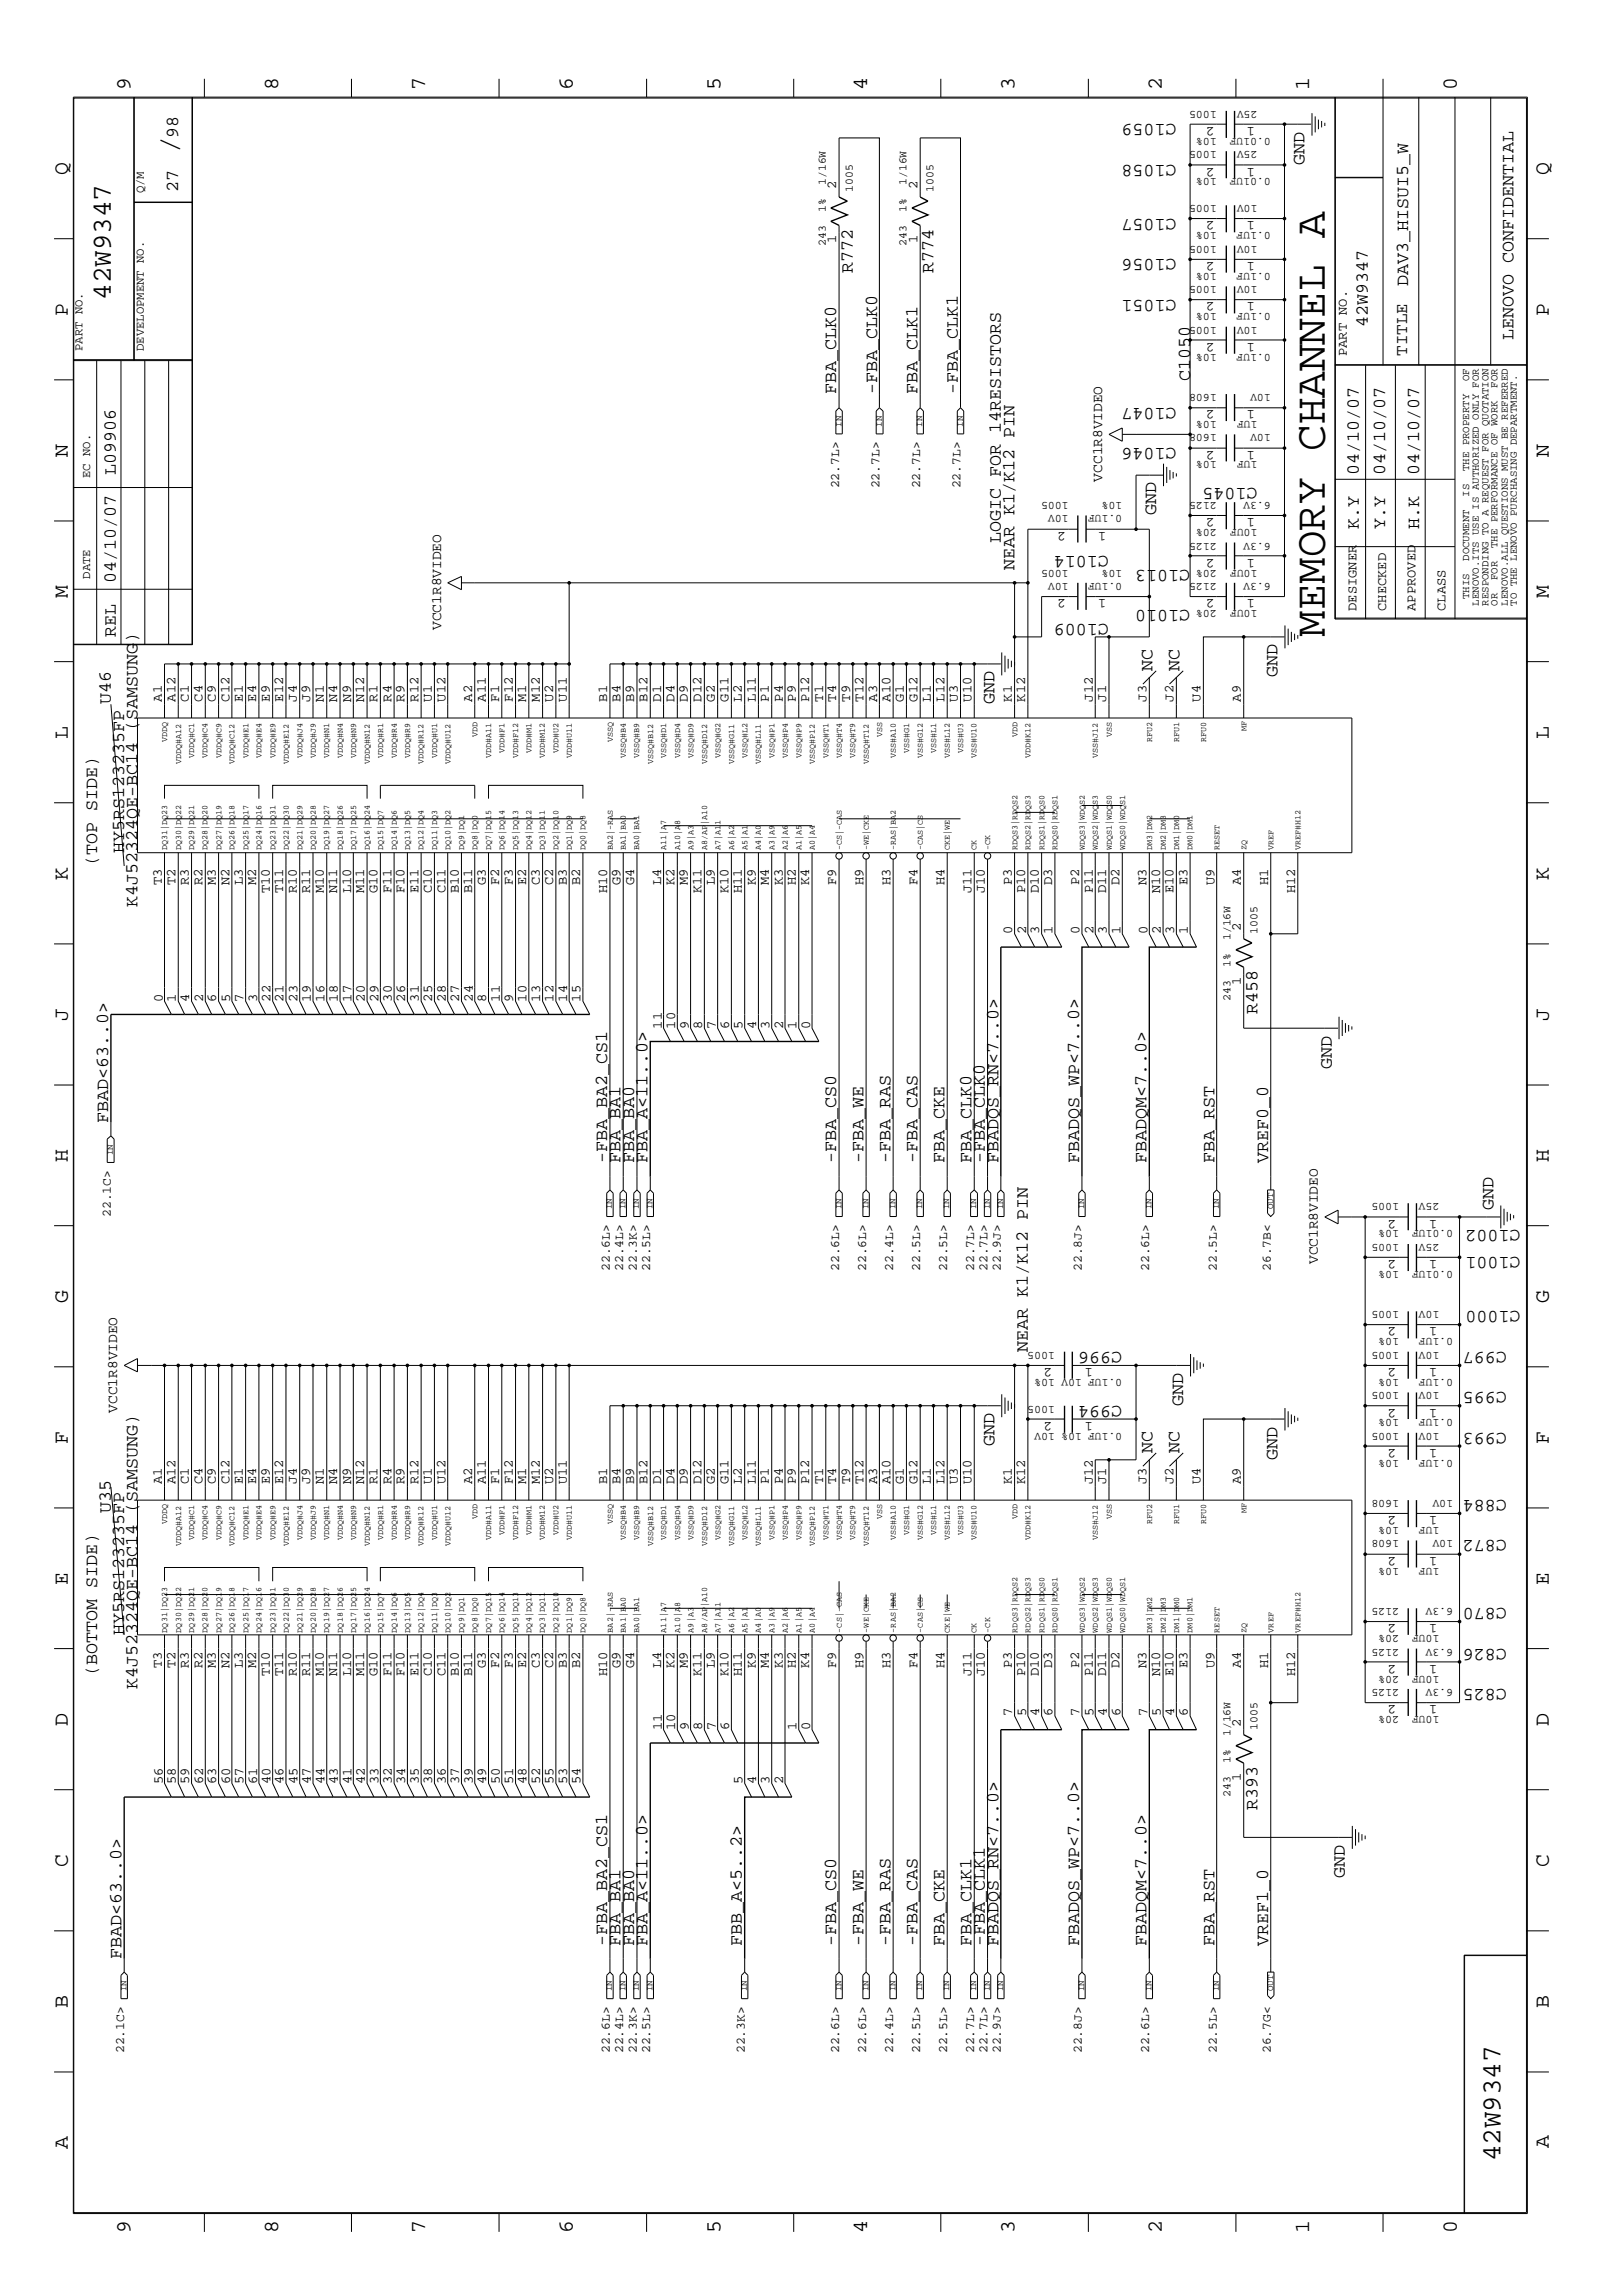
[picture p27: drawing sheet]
<svg xmlns="http://www.w3.org/2000/svg" width="300mm" height="423mm" viewBox="0 0 300 423" stroke-linecap="round" stroke-linejoin="round" font-family="sans-serif">
<defs><g id="words">
<text font-size="8.2" x="244.8" y="117.7" transform="rotate(-90 244.8 117.7)">MEMORY CHANNEL A</text>
<text font-size="5.2" x="32.9" y="28.4" transform="rotate(-90 32.9 28.4)">/</text>
<g font-size="5.1">
<text x="20.5" y="55.4" transform="rotate(-90 20.5 55.4)">42W9347</text>
<text x="277.2" y="399.4" transform="rotate(-90 277.2 399.4)">42W9347</text>
</g>
<g font-size="4">
<text x="24.1" y="16.7" transform="rotate(-90 24.1 16.7)">9</text>
<text x="51.4" y="16.7" transform="rotate(-90 51.4 16.7)">8</text>
<text x="78.6" y="16.7" transform="rotate(-90 78.6 16.7)">7</text>
<text x="105.8" y="16.7" transform="rotate(-90 105.8 16.7)">6</text>
<text x="133.1" y="16.7" transform="rotate(-90 133.1 16.7)">5</text>
<text x="160.2" y="16.7" transform="rotate(-90 160.2 16.7)">4</text>
<text x="187.5" y="16.7" transform="rotate(-90 187.5 16.7)">3</text>
<text x="214.6" y="16.7" transform="rotate(-90 214.6 16.7)">2</text>
<text x="241.9" y="16.7" transform="rotate(-90 241.9 16.7)">1</text>
<text x="269.2" y="16.7" transform="rotate(-90 269.2 16.7)">0</text>
<text x="12.5" y="32.3" transform="rotate(-90 12.5 32.3)">Q</text>
<text x="286.2" y="32.3" transform="rotate(-90 286.2 32.3)">Q</text>
<text x="12.5" y="58.3" transform="rotate(-90 12.5 58.3)">P</text>
<text x="286.2" y="58.3" transform="rotate(-90 286.2 58.3)">P</text>
<text x="12.5" y="84.4" transform="rotate(-90 12.5 84.4)">N</text>
<text x="286.2" y="84.4" transform="rotate(-90 286.2 84.4)">N</text>
<text x="12.5" y="110.5" transform="rotate(-90 12.5 110.5)">M</text>
<text x="286.2" y="110.5" transform="rotate(-90 286.2 110.5)">M</text>
<text x="12.5" y="136.5" transform="rotate(-90 12.5 136.5)">L</text>
<text x="286.2" y="136.5" transform="rotate(-90 286.2 136.5)">L</text>
<text x="12.5" y="162.6" transform="rotate(-90 12.5 162.6)">K</text>
<text x="286.2" y="162.6" transform="rotate(-90 286.2 162.6)">K</text>
<text x="12.5" y="188.6" transform="rotate(-90 12.5 188.6)">J</text>
<text x="286.2" y="188.6" transform="rotate(-90 286.2 188.6)">J</text>
<text x="12.5" y="214.7" transform="rotate(-90 12.5 214.7)">H</text>
<text x="286.2" y="214.7" transform="rotate(-90 286.2 214.7)">H</text>
<text x="12.5" y="240.7" transform="rotate(-90 12.5 240.7)">G</text>
<text x="286.2" y="240.7" transform="rotate(-90 286.2 240.7)">G</text>
<text x="12.5" y="266.8" transform="rotate(-90 12.5 266.8)">F</text>
<text x="286.2" y="266.8" transform="rotate(-90 286.2 266.8)">F</text>
<text x="12.5" y="292.9" transform="rotate(-90 12.5 292.9)">E</text>
<text x="286.2" y="292.9" transform="rotate(-90 286.2 292.9)">E</text>
<text x="12.5" y="318.9" transform="rotate(-90 12.5 318.9)">D</text>
<text x="286.2" y="318.9" transform="rotate(-90 286.2 318.9)">D</text>
<text x="12.5" y="344.9" transform="rotate(-90 12.5 344.9)">C</text>
<text x="286.2" y="344.9" transform="rotate(-90 286.2 344.9)">C</text>
<text x="12.5" y="371" transform="rotate(-90 12.5 371)">B</text>
<text x="286.2" y="371" transform="rotate(-90 286.2 371)">B</text>
<text x="12.5" y="397" transform="rotate(-90 12.5 397)">A</text>
<text x="286.2" y="397" transform="rotate(-90 286.2 397)">A</text>
<text x="24.1" y="412.7" transform="rotate(-90 24.1 412.7)">9</text>
<text x="51.4" y="412.7" transform="rotate(-90 51.4 412.7)">8</text>
<text x="78.6" y="412.7" transform="rotate(-90 78.6 412.7)">7</text>
<text x="105.8" y="412.7" transform="rotate(-90 105.8 412.7)">6</text>
<text x="133.1" y="412.7" transform="rotate(-90 133.1 412.7)">5</text>
<text x="160.2" y="412.7" transform="rotate(-90 160.2 412.7)">4</text>
<text x="187.5" y="412.7" transform="rotate(-90 187.5 412.7)">3</text>
<text x="214.6" y="412.7" transform="rotate(-90 214.6 412.7)">2</text>
<text x="241.9" y="412.7" transform="rotate(-90 241.9 412.7)">1</text>
<text x="269.2" y="412.7" transform="rotate(-90 269.2 412.7)">0</text>
</g>
<g font-size="3.4">
<text x="217.3" y="22.9" transform="rotate(-180 217.3 22.9)">C1059</text>
<text x="32.9" y="25.5" transform="rotate(-90 32.9 25.5)">98</text>
<text x="32.9" y="35.5" transform="rotate(-90 32.9 35.5)">27</text>
<text x="217.3" y="30.5" transform="rotate(-180 217.3 30.5)">C1058</text>
<text x="241" y="30.5" transform="rotate(-90 241 30.5)">GND</text>
<text x="217.3" y="40.4" transform="rotate(-180 217.3 40.4)">C1057</text>
<text x="217.3" y="47.9" transform="rotate(-180 217.3 47.9)">C1056</text>
<text x="157.6" y="50.4" transform="rotate(-90 157.6 50.4)">R772</text>
<text x="172.5" y="50.4" transform="rotate(-90 172.5 50.4)">R774</text>
<text x="260.2" y="52.9" transform="rotate(-90 260.2 52.9)">DAV3_HISUI5_W</text>
<text x="217.3" y="55.4" transform="rotate(-180 217.3 55.4)">C1051</text>
<text x="252.7" y="60.4" transform="rotate(-90 252.7 60.4)">42W9347</text>
<text x="279.7" y="62.8" transform="rotate(-90 279.7 62.8)">LENOVO CONFIDENTIAL</text>
<text x="219.9" y="70.4" transform="rotate(-90 219.9 70.4)">C1050</text>
<text x="154.5" y="72.8" transform="rotate(-90 154.5 72.8)">FBA_CLK0</text>
<text x="162.1" y="72.8" transform="rotate(-90 162.1 72.8)">-FBA_CLK0</text>
<text x="169.5" y="72.8" transform="rotate(-90 169.5 72.8)">FBA_CLK1</text>
<text x="177" y="72.8" transform="rotate(-90 177 72.8)">-FBA_CLK1</text>
<text x="217.3" y="75.4" transform="rotate(-180 217.3 75.4)">C1047</text>
<text x="217.3" y="82.8" transform="rotate(-180 217.3 82.8)">C1046</text>
<text x="21.4" y="87.8" transform="rotate(-90 21.4 87.8)">L09906</text>
<text x="251" y="87.8" transform="rotate(-90 251 87.8)">04/10/07</text>
<text x="255.9" y="87.8" transform="rotate(-90 255.9 87.8)">04/10/07</text>
<text x="262.2" y="87.8" transform="rotate(-90 262.2 87.8)">04/10/07</text>
<text x="213.6" y="95.2" transform="rotate(-90 213.6 95.2)">GND</text>
<text x="232.3" y="90.3" transform="rotate(-180 232.3 90.3)">C1045</text>
<text x="184.9" y="100.2" transform="rotate(-90 184.9 100.2)">LOGIC FOR 14RESISTORS</text>
<text x="251" y="97.8" transform="rotate(-90 251 97.8)">K.Y</text>
<text x="255.9" y="97.8" transform="rotate(-90 255.9 97.8)">Y.Y</text>
<text x="262.2" y="97.8" transform="rotate(-90 262.2 97.8)">H.K</text>
<text x="21.4" y="107.7" transform="rotate(-90 21.4 107.7)">04/10/07</text>
<text x="187.5" y="105.2" transform="rotate(-90 187.5 105.2)">NEAR K1/K12 PIN</text>
<text x="204.9" y="102.7" transform="rotate(-180 204.9 102.7)">C1014</text>
<text x="219.9" y="105.2" transform="rotate(-180 219.9 105.2)">C1013</text>
<text x="219.9" y="112.7" transform="rotate(-180 219.9 112.7)">C1010</text>
<text x="21.4" y="117.7" transform="rotate(-90 21.4 117.7)">REL</text>
<text x="204.9" y="115.2" transform="rotate(-180 204.9 115.2)">C1009</text>
<text x="212.9" y="124" transform="rotate(-90 212.9 124)">NC</text>
<text x="217.9" y="124" transform="rotate(-90 217.9 124)">NC</text>
<text x="236.1" y="125.1" transform="rotate(-90 236.1 125.1)">GND</text>
<text x="20.5" y="130.1" transform="rotate(-90 20.5 130.1)">U46</text>
<text x="183.7" y="130.1" transform="rotate(-90 183.7 130.1)">GND</text>
<text x="17.9" y="160" transform="rotate(-90 17.9 160)">(TOP SIDE)</text>
<text x="22.9" y="157.6" transform="rotate(-90 22.9 157.6)">HY5RS123235FP</text>
<text x="25.4" y="167.6" transform="rotate(-90 25.4 167.6)">K4J52324QE-BC14 (SAMSUNG)</text>
<text x="232.3" y="187.5" transform="rotate(-90 232.3 187.5)">R458</text>
<text x="246" y="197.4" transform="rotate(-90 246 197.4)">GND</text>
<text x="20" y="207.4" transform="rotate(-90 20 207.4)">FBAD&lt;63..0&gt;</text>
<text x="112.2" y="214.9" transform="rotate(-90 112.2 214.9)">-FBA_BA2_CS1</text>
<text x="114.6" y="214.9" transform="rotate(-90 114.6 214.9)">FBA_BA1</text>
<text x="117.2" y="214.9" transform="rotate(-90 117.2 214.9)">FBA_BA0</text>
<text x="119.6" y="214.9" transform="rotate(-90 119.6 214.9)">FBA_A&lt;11..0&gt;</text>
<text x="154.5" y="214.9" transform="rotate(-90 154.5 214.9)">-FBA_CS0</text>
<text x="159.5" y="214.9" transform="rotate(-90 159.5 214.9)">-FBA_WE</text>
<text x="164.5" y="214.9" transform="rotate(-90 164.5 214.9)">-FBA_RAS</text>
<text x="169.5" y="214.9" transform="rotate(-90 169.5 214.9)">-FBA_CAS</text>
<text x="174.5" y="214.9" transform="rotate(-90 174.5 214.9)">FBA_CKE</text>
<text x="179.5" y="214.9" transform="rotate(-90 179.5 214.9)">FBA_CLK0</text>
<text x="181.9" y="214.9" transform="rotate(-90 181.9 214.9)">-FBA_CLK0</text>
<text x="184.5" y="214.9" transform="rotate(-90 184.5 214.9)">FBADQS_RN&lt;7..0&gt;</text>
<text x="199.4" y="214.9" transform="rotate(-90 199.4 214.9)">FBADQS_WP&lt;7..0&gt;</text>
<text x="211.8" y="214.9" transform="rotate(-90 211.8 214.9)">FBADQM&lt;7..0&gt;</text>
<text x="224.4" y="214.9" transform="rotate(-90 224.4 214.9)">FBA_RST</text>
<text x="234.3" y="214.9" transform="rotate(-90 234.3 214.9)">VREF0_0</text>
<text x="275.9" y="223.5" transform="rotate(-90 275.9 223.5)">GND</text>
<text x="280.9" y="227.3" transform="rotate(-180 280.9 227.3)">C1002</text>
<text x="280.9" y="232.3" transform="rotate(-180 280.9 232.3)">C1001</text>
<text x="280.9" y="242.3" transform="rotate(-180 280.9 242.3)">C1000</text>
<text x="189.9" y="249.8" transform="rotate(-90 189.9 249.8)">NEAR K1/K12 PIN</text>
<text x="207.3" y="249.8" transform="rotate(-180 207.3 249.8)">C996</text>
<text x="278.4" y="249.8" transform="rotate(-180 278.4 249.8)">C997</text>
<text x="278.4" y="257.3" transform="rotate(-180 278.4 257.3)">C995</text>
<text x="207.3" y="259.8" transform="rotate(-180 207.3 259.8)">C994</text>
<text x="218.6" y="259.8" transform="rotate(-90 218.6 259.8)">GND</text>
<text x="183.7" y="267.2" transform="rotate(-90 183.7 267.2)">GND</text>
<text x="212.9" y="268.5" transform="rotate(-90 212.9 268.5)">NC</text>
<text x="217.9" y="268.5" transform="rotate(-90 217.9 268.5)">NC</text>
<text x="236.1" y="269.7" transform="rotate(-90 236.1 269.7)">GND</text>
<text x="278.4" y="264.8" transform="rotate(-180 278.4 264.8)">C993</text>
<text x="20.5" y="279.7" transform="rotate(-90 20.5 279.7)">U35</text>
<text x="278.4" y="277.2" transform="rotate(-180 278.4 277.2)">C884</text>
<text x="278.4" y="284.6" transform="rotate(-180 278.4 284.6)">C872</text>
<text x="278.4" y="297.2" transform="rotate(-180 278.4 297.2)">C870</text>
<text x="22.9" y="302.1" transform="rotate(-90 22.9 302.1)">HY5RS123235FP</text>
<text x="278.4" y="304.6" transform="rotate(-180 278.4 304.6)">C826</text>
<text x="17.9" y="309.6" transform="rotate(-90 17.9 309.6)">(BOTTOM SIDE)</text>
<text x="25.4" y="312.1" transform="rotate(-90 25.4 312.1)">K4J52324QE-BC14 (SAMSUNG)</text>
<text x="278.4" y="312.1" transform="rotate(-180 278.4 312.1)">C825</text>
<text x="232.3" y="334.5" transform="rotate(-90 232.3 334.5)">R393</text>
<text x="248.5" y="347" transform="rotate(-90 248.5 347)">GND</text>
<text x="112.2" y="359.5" transform="rotate(-90 112.2 359.5)">-FBA_BA2_CS1</text>
<text x="114.6" y="359.5" transform="rotate(-90 114.6 359.5)">FBA_BA1</text>
<text x="117.2" y="359.5" transform="rotate(-90 117.2 359.5)">FBA_BA0</text>
<text x="119.6" y="359.5" transform="rotate(-90 119.6 359.5)">FBA_A&lt;11..0&gt;</text>
<text x="137.1" y="359.5" transform="rotate(-90 137.1 359.5)">FBB_A&lt;5..2&gt;</text>
<text x="154.5" y="359.5" transform="rotate(-90 154.5 359.5)">-FBA_CS0</text>
<text x="159.5" y="359.5" transform="rotate(-90 159.5 359.5)">-FBA_WE</text>
<text x="164.5" y="359.5" transform="rotate(-90 164.5 359.5)">-FBA_RAS</text>
<text x="169.5" y="359.5" transform="rotate(-90 169.5 359.5)">-FBA_CAS</text>
<text x="174.5" y="359.5" transform="rotate(-90 174.5 359.5)">FBA_CKE</text>
<text x="179.5" y="359.5" transform="rotate(-90 179.5 359.5)">FBA_CLK1</text>
<text x="181.9" y="359.5" transform="rotate(-90 181.9 359.5)">-FBA_CLK1</text>
<text x="184.5" y="359.5" transform="rotate(-90 184.5 359.5)">FBADQS_RN&lt;7..0&gt;</text>
<text x="199.4" y="359.5" transform="rotate(-90 199.4 359.5)">FBADQS_WP&lt;7..0&gt;</text>
<text x="211.8" y="359.5" transform="rotate(-90 211.8 359.5)">FBADQM&lt;7..0&gt;</text>
<text x="224.4" y="359.5" transform="rotate(-90 224.4 359.5)">FBA_RST</text>
<text x="234.3" y="359.5" transform="rotate(-90 234.3 359.5)">VREF1_0</text>
<text x="22.4" y="361.9" transform="rotate(-90 22.4 361.9)">FBAD&lt;63..0&gt;</text>
</g>
<text font-size="3.2" x="260" y="65.8" transform="rotate(-90 260 65.8)">TITLE</text>
<g font-size="2.7">
<text x="203.6" y="89" transform="rotate(-90 203.6 89)">VCC1R8VIDEO</text>
<text x="81.5" y="116.4" transform="rotate(-90 81.5 116.4)">VCC1R8VIDEO</text>
<text x="243.5" y="233.6" transform="rotate(-90 243.5 233.6)">VCC1R8VIDEO</text>
<text x="21.7" y="261" transform="rotate(-90 21.7 261)">VCC1R8VIDEO</text>
</g>
<g font-size="2.5">
<text x="224.4" y="23.5" transform="rotate(-180 224.4 23.5)">2</text>
<text x="231.8" y="23.5" transform="rotate(-180 231.8 23.5)">1</text>
<text x="154.5" y="35" transform="rotate(-90 154.5 35)">2</text>
<text x="169.5" y="35" transform="rotate(-90 169.5 35)">2</text>
<text x="224.4" y="31" transform="rotate(-180 224.4 31)">2</text>
<text x="231.8" y="31" transform="rotate(-180 231.8 31)">1</text>
<text x="224.4" y="40.9" transform="rotate(-180 224.4 40.9)">2</text>
<text x="231.8" y="40.9" transform="rotate(-180 231.8 40.9)">1</text>
<text x="154.5" y="45" transform="rotate(-90 154.5 45)">1</text>
<text x="169.5" y="45" transform="rotate(-90 169.5 45)">1</text>
<text x="224.4" y="48.4" transform="rotate(-180 224.4 48.4)">2</text>
<text x="231.8" y="48.4" transform="rotate(-180 231.8 48.4)">1</text>
<text x="224.4" y="55.9" transform="rotate(-180 224.4 55.9)">2</text>
<text x="231.8" y="55.9" transform="rotate(-180 231.8 55.9)">1</text>
<text x="224.4" y="63.3" transform="rotate(-180 224.4 63.3)">2</text>
<text x="231.8" y="63.3" transform="rotate(-180 231.8 63.3)">1</text>
<text x="248.8" y="65.8" transform="rotate(-90 248.8 65.8)">PART NO.</text>
<text x="224.4" y="75.8" transform="rotate(-180 224.4 75.8)">2</text>
<text x="231.8" y="75.8" transform="rotate(-180 231.8 75.8)">1</text>
<text x="224.4" y="83.3" transform="rotate(-180 224.4 83.3)">2</text>
<text x="231.8" y="83.3" transform="rotate(-180 231.8 83.3)">1</text>
<text x="224.4" y="95.8" transform="rotate(-180 224.4 95.8)">2</text>
<text x="231.8" y="95.8" transform="rotate(-180 231.8 95.8)">1</text>
<text x="196.9" y="98.2" transform="rotate(-180 196.9 98.2)">2</text>
<text x="204.4" y="98.2" transform="rotate(-180 204.4 98.2)">1</text>
<text x="224.4" y="103.2" transform="rotate(-180 224.4 103.2)">2</text>
<text x="231.8" y="103.2" transform="rotate(-180 231.8 103.2)">1</text>
<text x="196.9" y="110.7" transform="rotate(-180 196.9 110.7)">2</text>
<text x="204.4" y="110.7" transform="rotate(-180 204.4 110.7)">1</text>
<text x="224.4" y="110.7" transform="rotate(-180 224.4 110.7)">2</text>
<text x="231.8" y="110.7" transform="rotate(-180 231.8 110.7)">1</text>
<text x="250.6" y="112.9" transform="rotate(-90 250.6 112.9)">DESIGNER</text>
<text x="256.1" y="112.9" transform="rotate(-90 256.1 112.9)">CHECKED</text>
<text x="261.5" y="112.9" transform="rotate(-90 261.5 112.9)">APPROVED</text>
<text x="267" y="112.9" transform="rotate(-90 267 112.9)">CLASS</text>
<text x="29.9" y="129.6" transform="rotate(-90 29.9 129.6)">A1</text>
<text x="32.4" y="129.6" transform="rotate(-90 32.4 129.6)">A12</text>
<text x="34.9" y="129.6" transform="rotate(-90 34.9 129.6)">C1</text>
<text x="37.4" y="129.6" transform="rotate(-90 37.4 129.6)">C4</text>
<text x="39.9" y="129.6" transform="rotate(-90 39.9 129.6)">C9</text>
<text x="42.4" y="129.6" transform="rotate(-90 42.4 129.6)">C12</text>
<text x="44.9" y="129.6" transform="rotate(-90 44.9 129.6)">E1</text>
<text x="47.3" y="129.6" transform="rotate(-90 47.3 129.6)">E4</text>
<text x="49.9" y="129.6" transform="rotate(-90 49.9 129.6)">E9</text>
<text x="52.3" y="129.6" transform="rotate(-90 52.3 129.6)">E12</text>
<text x="54.9" y="129.6" transform="rotate(-90 54.9 129.6)">J4</text>
<text x="57.3" y="129.6" transform="rotate(-90 57.3 129.6)">J9</text>
<text x="59.9" y="129.6" transform="rotate(-90 59.9 129.6)">N1</text>
<text x="62.3" y="129.6" transform="rotate(-90 62.3 129.6)">N4</text>
<text x="64.9" y="129.6" transform="rotate(-90 64.9 129.6)">N9</text>
<text x="67.3" y="129.6" transform="rotate(-90 67.3 129.6)">N12</text>
<text x="69.8" y="129.6" transform="rotate(-90 69.8 129.6)">R1</text>
<text x="72.3" y="129.6" transform="rotate(-90 72.3 129.6)">R4</text>
<text x="74.8" y="129.6" transform="rotate(-90 74.8 129.6)">R9</text>
<text x="77.3" y="129.6" transform="rotate(-90 77.3 129.6)">R12</text>
<text x="79.8" y="129.6" transform="rotate(-90 79.8 129.6)">U1</text>
<text x="82.3" y="129.6" transform="rotate(-90 82.3 129.6)">U12</text>
<text x="87.2" y="129.6" transform="rotate(-90 87.2 129.6)">A2</text>
<text x="89.7" y="129.6" transform="rotate(-90 89.7 129.6)">A11</text>
<text x="92.2" y="129.6" transform="rotate(-90 92.2 129.6)">F1</text>
<text x="94.7" y="129.6" transform="rotate(-90 94.7 129.6)">F12</text>
<text x="97.2" y="129.6" transform="rotate(-90 97.2 129.6)">M1</text>
<text x="99.7" y="129.6" transform="rotate(-90 99.7 129.6)">M12</text>
<text x="102.2" y="129.6" transform="rotate(-90 102.2 129.6)">U2</text>
<text x="104.7" y="129.6" transform="rotate(-90 104.7 129.6)">U11</text>
<text x="112.2" y="129.6" transform="rotate(-90 112.2 129.6)">B1</text>
<text x="114.6" y="129.6" transform="rotate(-90 114.6 129.6)">B4</text>
<text x="117.2" y="129.6" transform="rotate(-90 117.2 129.6)">B9</text>
<text x="119.6" y="129.6" transform="rotate(-90 119.6 129.6)">B12</text>
<text x="122.2" y="129.6" transform="rotate(-90 122.2 129.6)">D1</text>
<text x="124.6" y="129.6" transform="rotate(-90 124.6 129.6)">D4</text>
<text x="127.1" y="129.6" transform="rotate(-90 127.1 129.6)">D9</text>
<text x="129.6" y="129.6" transform="rotate(-90 129.6 129.6)">D12</text>
<text x="132.1" y="129.6" transform="rotate(-90 132.1 129.6)">G2</text>
<text x="134.6" y="129.6" transform="rotate(-90 134.6 129.6)">G11</text>
<text x="137.1" y="129.6" transform="rotate(-90 137.1 129.6)">L2</text>
<text x="139.6" y="129.6" transform="rotate(-90 139.6 129.6)">L11</text>
<text x="142.1" y="129.6" transform="rotate(-90 142.1 129.6)">P1</text>
<text x="144.6" y="129.6" transform="rotate(-90 144.6 129.6)">P4</text>
<text x="147.1" y="129.6" transform="rotate(-90 147.1 129.6)">P9</text>
<text x="149.5" y="129.6" transform="rotate(-90 149.5 129.6)">P12</text>
<text x="152.1" y="129.6" transform="rotate(-90 152.1 129.6)">T1</text>
<text x="154.5" y="129.6" transform="rotate(-90 154.5 129.6)">T4</text>
<text x="157.1" y="129.6" transform="rotate(-90 157.1 129.6)">T9</text>
<text x="159.5" y="129.6" transform="rotate(-90 159.5 129.6)">T12</text>
<text x="162.1" y="129.6" transform="rotate(-90 162.1 129.6)">A3</text>
<text x="164.5" y="129.6" transform="rotate(-90 164.5 129.6)">A10</text>
<text x="167" y="129.6" transform="rotate(-90 167 129.6)">G1</text>
<text x="169.5" y="129.6" transform="rotate(-90 169.5 129.6)">G12</text>
<text x="172" y="129.6" transform="rotate(-90 172 129.6)">L1</text>
<text x="174.5" y="129.6" transform="rotate(-90 174.5 129.6)">L12</text>
<text x="177" y="129.6" transform="rotate(-90 177 129.6)">U3</text>
<text x="179.5" y="129.6" transform="rotate(-90 179.5 129.6)">U10</text>
<text x="186.9" y="129.6" transform="rotate(-90 186.9 129.6)">K1</text>
<text x="189.4" y="129.6" transform="rotate(-90 189.4 129.6)">K12</text>
<text x="201.9" y="129.6" transform="rotate(-90 201.9 129.6)">J12</text>
<text x="204.4" y="129.6" transform="rotate(-90 204.4 129.6)">J1</text>
<text x="211.8" y="129.6" transform="rotate(-90 211.8 129.6)">J3</text>
<text x="216.8" y="129.6" transform="rotate(-90 216.8 129.6)">J2</text>
<text x="221.8" y="129.6" transform="rotate(-90 221.8 129.6)">U4</text>
<text x="229.3" y="129.6" transform="rotate(-90 229.3 129.6)">A9</text>
<text x="29.9" y="163.6" transform="rotate(-90 29.9 163.6)">T3</text>
<text x="32.4" y="163.6" transform="rotate(-90 32.4 163.6)">T2</text>
<text x="34.9" y="163.6" transform="rotate(-90 34.9 163.6)">R3</text>
<text x="37.4" y="163.6" transform="rotate(-90 37.4 163.6)">R2</text>
<text x="39.9" y="163.6" transform="rotate(-90 39.9 163.6)">M3</text>
<text x="42.4" y="163.6" transform="rotate(-90 42.4 163.6)">N2</text>
<text x="44.9" y="163.6" transform="rotate(-90 44.9 163.6)">L3</text>
<text x="47.3" y="163.6" transform="rotate(-90 47.3 163.6)">M2</text>
<text x="49.9" y="165.1" transform="rotate(-90 49.9 165.1)">T10</text>
<text x="52.3" y="165.1" transform="rotate(-90 52.3 165.1)">T11</text>
<text x="54.9" y="165.1" transform="rotate(-90 54.9 165.1)">R10</text>
<text x="57.3" y="165.1" transform="rotate(-90 57.3 165.1)">R11</text>
<text x="59.9" y="165.1" transform="rotate(-90 59.9 165.1)">M10</text>
<text x="62.3" y="165.1" transform="rotate(-90 62.3 165.1)">N11</text>
<text x="64.9" y="165.1" transform="rotate(-90 64.9 165.1)">L10</text>
<text x="67.3" y="165.1" transform="rotate(-90 67.3 165.1)">M11</text>
<text x="69.8" y="165.1" transform="rotate(-90 69.8 165.1)">G10</text>
<text x="72.3" y="165.1" transform="rotate(-90 72.3 165.1)">F11</text>
<text x="74.8" y="165.1" transform="rotate(-90 74.8 165.1)">F10</text>
<text x="77.3" y="165.1" transform="rotate(-90 77.3 165.1)">E11</text>
<text x="79.8" y="165.1" transform="rotate(-90 79.8 165.1)">C10</text>
<text x="82.3" y="165.1" transform="rotate(-90 82.3 165.1)">C11</text>
<text x="84.8" y="165.1" transform="rotate(-90 84.8 165.1)">B10</text>
<text x="87.2" y="165.1" transform="rotate(-90 87.2 165.1)">B11</text>
<text x="89.7" y="163.6" transform="rotate(-90 89.7 163.6)">G3</text>
<text x="92.2" y="163.6" transform="rotate(-90 92.2 163.6)">F2</text>
<text x="94.7" y="163.6" transform="rotate(-90 94.7 163.6)">F3</text>
<text x="97.2" y="163.6" transform="rotate(-90 97.2 163.6)">E2</text>
<text x="99.7" y="163.6" transform="rotate(-90 99.7 163.6)">C3</text>
<text x="102.2" y="163.6" transform="rotate(-90 102.2 163.6)">C2</text>
<text x="104.7" y="163.6" transform="rotate(-90 104.7 163.6)">B3</text>
<text x="107.2" y="163.6" transform="rotate(-90 107.2 163.6)">B2</text>
<text x="112.2" y="165.1" transform="rotate(-90 112.2 165.1)">H10</text>
<text x="114.6" y="163.6" transform="rotate(-90 114.6 163.6)">G9</text>
<text x="117.2" y="163.6" transform="rotate(-90 117.2 163.6)">G4</text>
<text x="122.2" y="163.6" transform="rotate(-90 122.2 163.6)">L4</text>
<text x="124.6" y="163.6" transform="rotate(-90 124.6 163.6)">K2</text>
<text x="127.1" y="163.6" transform="rotate(-90 127.1 163.6)">M9</text>
<text x="129.6" y="165.1" transform="rotate(-90 129.6 165.1)">K11</text>
<text x="132.1" y="163.6" transform="rotate(-90 132.1 163.6)">L9</text>
<text x="134.6" y="165.1" transform="rotate(-90 134.6 165.1)">K10</text>
<text x="137.1" y="165.1" transform="rotate(-90 137.1 165.1)">H11</text>
<text x="139.6" y="163.6" transform="rotate(-90 139.6 163.6)">K9</text>
<text x="142.1" y="163.6" transform="rotate(-90 142.1 163.6)">M4</text>
<text x="144.6" y="163.6" transform="rotate(-90 144.6 163.6)">K3</text>
<text x="147.1" y="163.6" transform="rotate(-90 147.1 163.6)">H2</text>
<text x="149.5" y="163.6" transform="rotate(-90 149.5 163.6)">K4</text>
<text x="154.5" y="163.6" transform="rotate(-90 154.5 163.6)">F9</text>
<text x="159.5" y="163.6" transform="rotate(-90 159.5 163.6)">H9</text>
<text x="164.5" y="163.6" transform="rotate(-90 164.5 163.6)">H3</text>
<text x="169.5" y="163.6" transform="rotate(-90 169.5 163.6)">F4</text>
<text x="174.5" y="163.6" transform="rotate(-90 174.5 163.6)">H4</text>
<text x="179.5" y="165.1" transform="rotate(-90 179.5 165.1)">J11</text>
<text x="181.9" y="165.1" transform="rotate(-90 181.9 165.1)">J10</text>
<text x="186.9" y="163.6" transform="rotate(-90 186.9 163.6)">P3</text>
<text x="189.4" y="165.1" transform="rotate(-90 189.4 165.1)">P10</text>
<text x="191.9" y="165.1" transform="rotate(-90 191.9 165.1)">D10</text>
<text x="194.4" y="163.6" transform="rotate(-90 194.4 163.6)">D3</text>
<text x="199.4" y="163.6" transform="rotate(-90 199.4 163.6)">P2</text>
<text x="201.9" y="165.1" transform="rotate(-90 201.9 165.1)">P11</text>
<text x="204.4" y="165.1" transform="rotate(-90 204.4 165.1)">D11</text>
<text x="206.8" y="163.6" transform="rotate(-90 206.8 163.6)">D2</text>
<text x="211.8" y="163.6" transform="rotate(-90 211.8 163.6)">N3</text>
<text x="214.4" y="165.1" transform="rotate(-90 214.4 165.1)">N10</text>
<text x="216.8" y="165.1" transform="rotate(-90 216.8 165.1)">E10</text>
<text x="219.4" y="163.6" transform="rotate(-90 219.4 163.6)">E3</text>
<text x="224.4" y="163.6" transform="rotate(-90 224.4 163.6)">U9</text>
<text x="229.3" y="163.6" transform="rotate(-90 229.3 163.6)">A4</text>
<text x="234.3" y="163.6" transform="rotate(-90 234.3 163.6)">H1</text>
<text x="239.3" y="165.1" transform="rotate(-90 239.3 165.1)">H12</text>
<text x="187" y="172.6" transform="rotate(-90 187 172.6)">0</text>
<text x="189.6" y="172.6" transform="rotate(-90 189.6 172.6)">2</text>
<text x="192" y="172.6" transform="rotate(-90 192 172.6)">3</text>
<text x="194.5" y="172.6" transform="rotate(-90 194.5 172.6)">1</text>
<text x="199.5" y="172.6" transform="rotate(-90 199.5 172.6)">0</text>
<text x="202" y="172.6" transform="rotate(-90 202 172.6)">2</text>
<text x="204.5" y="172.6" transform="rotate(-90 204.5 172.6)">3</text>
<text x="207" y="172.6" transform="rotate(-90 207 172.6)">1</text>
<text x="212" y="172.6" transform="rotate(-90 212 172.6)">0</text>
<text x="214.5" y="172.6" transform="rotate(-90 214.5 172.6)">2</text>
<text x="216.9" y="172.6" transform="rotate(-90 216.9 172.6)">3</text>
<text x="219.5" y="172.6" transform="rotate(-90 219.5 172.6)">1</text>
<text x="229.3" y="172" transform="rotate(-90 229.3 172)">2</text>
<text x="30.1" y="185.1" transform="rotate(-90 30.1 185.1)">0</text>
<text x="32.5" y="185.1" transform="rotate(-90 32.5 185.1)">1</text>
<text x="35" y="185.1" transform="rotate(-90 35 185.1)">4</text>
<text x="37.5" y="185.1" transform="rotate(-90 37.5 185.1)">2</text>
<text x="40" y="185.1" transform="rotate(-90 40 185.1)">6</text>
<text x="42.5" y="185.1" transform="rotate(-90 42.5 185.1)">5</text>
<text x="45" y="185.1" transform="rotate(-90 45 185.1)">7</text>
<text x="47.5" y="185.1" transform="rotate(-90 47.5 185.1)">3</text>
<text x="50" y="185.1" transform="rotate(-90 50 185.1)">22</text>
<text x="52.4" y="185.1" transform="rotate(-90 52.4 185.1)">21</text>
<text x="54.9" y="185.1" transform="rotate(-90 54.9 185.1)">23</text>
<text x="57.4" y="185.1" transform="rotate(-90 57.4 185.1)">19</text>
<text x="59.9" y="185.1" transform="rotate(-90 59.9 185.1)">16</text>
<text x="62.4" y="185.1" transform="rotate(-90 62.4 185.1)">18</text>
<text x="64.9" y="185.1" transform="rotate(-90 64.9 185.1)">17</text>
<text x="67.4" y="185.1" transform="rotate(-90 67.4 185.1)">20</text>
<text x="69.9" y="185.1" transform="rotate(-90 69.9 185.1)">29</text>
<text x="72.4" y="185.1" transform="rotate(-90 72.4 185.1)">30</text>
<text x="74.8" y="185.1" transform="rotate(-90 74.8 185.1)">26</text>
<text x="77.4" y="185.1" transform="rotate(-90 77.4 185.1)">31</text>
<text x="79.8" y="185.1" transform="rotate(-90 79.8 185.1)">25</text>
<text x="82.4" y="185.1" transform="rotate(-90 82.4 185.1)">28</text>
<text x="84.8" y="185.1" transform="rotate(-90 84.8 185.1)">27</text>
<text x="87.4" y="185.1" transform="rotate(-90 87.4 185.1)">24</text>
<text x="89.8" y="185.1" transform="rotate(-90 89.8 185.1)">8</text>
<text x="92.4" y="185.1" transform="rotate(-90 92.4 185.1)">11</text>
<text x="94.8" y="185.1" transform="rotate(-90 94.8 185.1)">9</text>
<text x="97.3" y="185.1" transform="rotate(-90 97.3 185.1)">10</text>
<text x="99.8" y="185.1" transform="rotate(-90 99.8 185.1)">13</text>
<text x="102.3" y="185.1" transform="rotate(-90 102.3 185.1)">12</text>
<text x="104.8" y="185.1" transform="rotate(-90 104.8 185.1)">14</text>
<text x="107.3" y="185.1" transform="rotate(-90 107.3 185.1)">15</text>
<text x="229.3" y="182" transform="rotate(-90 229.3 182)">1</text>
<text x="122.3" y="190.1" transform="rotate(-90 122.3 190.1)">11</text>
<text x="124.7" y="190.1" transform="rotate(-90 124.7 190.1)">10</text>
<text x="127.3" y="190.1" transform="rotate(-90 127.3 190.1)">9</text>
<text x="129.7" y="190.1" transform="rotate(-90 129.7 190.1)">8</text>
<text x="132.2" y="190.1" transform="rotate(-90 132.2 190.1)">7</text>
<text x="134.7" y="190.1" transform="rotate(-90 134.7 190.1)">6</text>
<text x="137.2" y="190.1" transform="rotate(-90 137.2 190.1)">5</text>
<text x="139.7" y="190.1" transform="rotate(-90 139.7 190.1)">4</text>
<text x="142.2" y="190.1" transform="rotate(-90 142.2 190.1)">3</text>
<text x="144.7" y="190.1" transform="rotate(-90 144.7 190.1)">2</text>
<text x="147.2" y="190.1" transform="rotate(-90 147.2 190.1)">1</text>
<text x="149.7" y="190.1" transform="rotate(-90 149.7 190.1)">0</text>
<text x="258" y="225.4" transform="rotate(-180 258 225.4)">2</text>
<text x="265.5" y="225.4" transform="rotate(-180 265.5 225.4)">1</text>
<text x="258" y="232.8" transform="rotate(-180 258 232.8)">2</text>
<text x="265.5" y="232.8" transform="rotate(-180 265.5 232.8)">1</text>
<text x="258" y="245.3" transform="rotate(-180 258 245.3)">2</text>
<text x="265.5" y="245.3" transform="rotate(-180 265.5 245.3)">1</text>
<text x="194.4" y="252.8" transform="rotate(-180 194.4 252.8)">2</text>
<text x="201.9" y="252.8" transform="rotate(-180 201.9 252.8)">1</text>
<text x="258" y="252.8" transform="rotate(-180 258 252.8)">2</text>
<text x="265.5" y="252.8" transform="rotate(-180 265.5 252.8)">1</text>
<text x="194.4" y="262.7" transform="rotate(-180 194.4 262.7)">2</text>
<text x="201.9" y="262.7" transform="rotate(-180 201.9 262.7)">1</text>
<text x="258" y="260.3" transform="rotate(-180 258 260.3)">2</text>
<text x="265.5" y="260.3" transform="rotate(-180 265.5 260.3)">1</text>
<text x="258" y="267.7" transform="rotate(-180 258 267.7)">2</text>
<text x="265.5" y="267.7" transform="rotate(-180 265.5 267.7)">1</text>
<text x="29.9" y="274.2" transform="rotate(-90 29.9 274.2)">A1</text>
<text x="32.4" y="274.2" transform="rotate(-90 32.4 274.2)">A12</text>
<text x="34.9" y="274.2" transform="rotate(-90 34.9 274.2)">C1</text>
<text x="37.4" y="274.2" transform="rotate(-90 37.4 274.2)">C4</text>
<text x="39.9" y="274.2" transform="rotate(-90 39.9 274.2)">C9</text>
<text x="42.4" y="274.2" transform="rotate(-90 42.4 274.2)">C12</text>
<text x="44.9" y="274.2" transform="rotate(-90 44.9 274.2)">E1</text>
<text x="47.3" y="274.2" transform="rotate(-90 47.3 274.2)">E4</text>
<text x="49.9" y="274.2" transform="rotate(-90 49.9 274.2)">E9</text>
<text x="52.3" y="274.2" transform="rotate(-90 52.3 274.2)">E12</text>
<text x="54.9" y="274.2" transform="rotate(-90 54.9 274.2)">J4</text>
<text x="57.3" y="274.2" transform="rotate(-90 57.3 274.2)">J9</text>
<text x="59.9" y="274.2" transform="rotate(-90 59.9 274.2)">N1</text>
<text x="62.3" y="274.2" transform="rotate(-90 62.3 274.2)">N4</text>
<text x="64.9" y="274.2" transform="rotate(-90 64.9 274.2)">N9</text>
<text x="67.3" y="274.2" transform="rotate(-90 67.3 274.2)">N12</text>
<text x="69.8" y="274.2" transform="rotate(-90 69.8 274.2)">R1</text>
<text x="72.3" y="274.2" transform="rotate(-90 72.3 274.2)">R4</text>
<text x="74.8" y="274.2" transform="rotate(-90 74.8 274.2)">R9</text>
<text x="77.3" y="274.2" transform="rotate(-90 77.3 274.2)">R12</text>
<text x="79.8" y="274.2" transform="rotate(-90 79.8 274.2)">U1</text>
<text x="82.3" y="274.2" transform="rotate(-90 82.3 274.2)">U12</text>
<text x="87.2" y="274.2" transform="rotate(-90 87.2 274.2)">A2</text>
<text x="89.7" y="274.2" transform="rotate(-90 89.7 274.2)">A11</text>
<text x="92.2" y="274.2" transform="rotate(-90 92.2 274.2)">F1</text>
<text x="94.7" y="274.2" transform="rotate(-90 94.7 274.2)">F12</text>
<text x="97.2" y="274.2" transform="rotate(-90 97.2 274.2)">M1</text>
<text x="99.7" y="274.2" transform="rotate(-90 99.7 274.2)">M12</text>
<text x="102.2" y="274.2" transform="rotate(-90 102.2 274.2)">U2</text>
<text x="104.7" y="274.2" transform="rotate(-90 104.7 274.2)">U11</text>
<text x="112.2" y="274.2" transform="rotate(-90 112.2 274.2)">B1</text>
<text x="114.6" y="274.2" transform="rotate(-90 114.6 274.2)">B4</text>
<text x="117.2" y="274.2" transform="rotate(-90 117.2 274.2)">B9</text>
<text x="119.6" y="274.2" transform="rotate(-90 119.6 274.2)">B12</text>
<text x="122.2" y="274.2" transform="rotate(-90 122.2 274.2)">D1</text>
<text x="124.6" y="274.2" transform="rotate(-90 124.6 274.2)">D4</text>
<text x="127.1" y="274.2" transform="rotate(-90 127.1 274.2)">D9</text>
<text x="129.6" y="274.2" transform="rotate(-90 129.6 274.2)">D12</text>
<text x="132.1" y="274.2" transform="rotate(-90 132.1 274.2)">G2</text>
<text x="134.6" y="274.2" transform="rotate(-90 134.6 274.2)">G11</text>
<text x="137.1" y="274.2" transform="rotate(-90 137.1 274.2)">L2</text>
<text x="139.6" y="274.2" transform="rotate(-90 139.6 274.2)">L11</text>
<text x="142.1" y="274.2" transform="rotate(-90 142.1 274.2)">P1</text>
<text x="144.6" y="274.2" transform="rotate(-90 144.6 274.2)">P4</text>
<text x="147.1" y="274.2" transform="rotate(-90 147.1 274.2)">P9</text>
<text x="149.5" y="274.2" transform="rotate(-90 149.5 274.2)">P12</text>
<text x="152.1" y="274.2" transform="rotate(-90 152.1 274.2)">T1</text>
<text x="154.5" y="274.2" transform="rotate(-90 154.5 274.2)">T4</text>
<text x="157.1" y="274.2" transform="rotate(-90 157.1 274.2)">T9</text>
<text x="159.5" y="274.2" transform="rotate(-90 159.5 274.2)">T12</text>
<text x="162.1" y="274.2" transform="rotate(-90 162.1 274.2)">A3</text>
<text x="164.5" y="274.2" transform="rotate(-90 164.5 274.2)">A10</text>
<text x="167" y="274.2" transform="rotate(-90 167 274.2)">G1</text>
<text x="169.5" y="274.2" transform="rotate(-90 169.5 274.2)">G12</text>
<text x="172" y="274.2" transform="rotate(-90 172 274.2)">L1</text>
<text x="174.5" y="274.2" transform="rotate(-90 174.5 274.2)">L12</text>
<text x="177" y="274.2" transform="rotate(-90 177 274.2)">U3</text>
<text x="179.5" y="274.2" transform="rotate(-90 179.5 274.2)">U10</text>
<text x="186.9" y="274.2" transform="rotate(-90 186.9 274.2)">K1</text>
<text x="189.4" y="274.2" transform="rotate(-90 189.4 274.2)">K12</text>
<text x="201.9" y="274.2" transform="rotate(-90 201.9 274.2)">J12</text>
<text x="204.4" y="274.2" transform="rotate(-90 204.4 274.2)">J1</text>
<text x="211.8" y="274.2" transform="rotate(-90 211.8 274.2)">J3</text>
<text x="216.8" y="274.2" transform="rotate(-90 216.8 274.2)">J2</text>
<text x="221.8" y="274.2" transform="rotate(-90 221.8 274.2)">U4</text>
<text x="229.3" y="274.2" transform="rotate(-90 229.3 274.2)">A9</text>
<text x="258" y="280.2" transform="rotate(-180 258 280.2)">2</text>
<text x="265.5" y="280.2" transform="rotate(-180 265.5 280.2)">1</text>
<text x="258" y="287.7" transform="rotate(-180 258 287.7)">2</text>
<text x="265.5" y="287.7" transform="rotate(-180 265.5 287.7)">1</text>
<text x="258" y="300.1" transform="rotate(-180 258 300.1)">2</text>
<text x="265.5" y="300.1" transform="rotate(-180 265.5 300.1)">1</text>
<text x="29.9" y="308.2" transform="rotate(-90 29.9 308.2)">T3</text>
<text x="32.4" y="308.2" transform="rotate(-90 32.4 308.2)">T2</text>
<text x="34.9" y="308.2" transform="rotate(-90 34.9 308.2)">R3</text>
<text x="37.4" y="308.2" transform="rotate(-90 37.4 308.2)">R2</text>
<text x="39.9" y="308.2" transform="rotate(-90 39.9 308.2)">M3</text>
<text x="42.4" y="308.2" transform="rotate(-90 42.4 308.2)">N2</text>
<text x="44.9" y="308.2" transform="rotate(-90 44.9 308.2)">L3</text>
<text x="47.3" y="308.2" transform="rotate(-90 47.3 308.2)">M2</text>
<text x="49.9" y="309.7" transform="rotate(-90 49.9 309.7)">T10</text>
<text x="52.3" y="309.7" transform="rotate(-90 52.3 309.7)">T11</text>
<text x="54.9" y="309.7" transform="rotate(-90 54.9 309.7)">R10</text>
<text x="57.3" y="309.7" transform="rotate(-90 57.3 309.7)">R11</text>
<text x="59.9" y="309.7" transform="rotate(-90 59.9 309.7)">M10</text>
<text x="62.3" y="309.7" transform="rotate(-90 62.3 309.7)">N11</text>
<text x="64.9" y="309.7" transform="rotate(-90 64.9 309.7)">L10</text>
<text x="67.3" y="309.7" transform="rotate(-90 67.3 309.7)">M11</text>
<text x="69.8" y="309.7" transform="rotate(-90 69.8 309.7)">G10</text>
<text x="72.3" y="309.7" transform="rotate(-90 72.3 309.7)">F11</text>
<text x="74.8" y="309.7" transform="rotate(-90 74.8 309.7)">F10</text>
<text x="77.3" y="309.7" transform="rotate(-90 77.3 309.7)">E11</text>
<text x="79.8" y="309.7" transform="rotate(-90 79.8 309.7)">C10</text>
<text x="82.3" y="309.7" transform="rotate(-90 82.3 309.7)">C11</text>
<text x="84.8" y="309.7" transform="rotate(-90 84.8 309.7)">B10</text>
<text x="87.2" y="309.7" transform="rotate(-90 87.2 309.7)">B11</text>
<text x="89.7" y="308.2" transform="rotate(-90 89.7 308.2)">G3</text>
<text x="92.2" y="308.2" transform="rotate(-90 92.2 308.2)">F2</text>
<text x="94.7" y="308.2" transform="rotate(-90 94.7 308.2)">F3</text>
<text x="97.2" y="308.2" transform="rotate(-90 97.2 308.2)">E2</text>
<text x="99.7" y="308.2" transform="rotate(-90 99.7 308.2)">C3</text>
<text x="102.2" y="308.2" transform="rotate(-90 102.2 308.2)">C2</text>
<text x="104.7" y="308.2" transform="rotate(-90 104.7 308.2)">B3</text>
<text x="107.2" y="308.2" transform="rotate(-90 107.2 308.2)">B2</text>
<text x="112.2" y="309.7" transform="rotate(-90 112.2 309.7)">H10</text>
<text x="114.6" y="308.2" transform="rotate(-90 114.6 308.2)">G9</text>
<text x="117.2" y="308.2" transform="rotate(-90 117.2 308.2)">G4</text>
<text x="122.2" y="308.2" transform="rotate(-90 122.2 308.2)">L4</text>
<text x="124.6" y="308.2" transform="rotate(-90 124.6 308.2)">K2</text>
<text x="127.1" y="308.2" transform="rotate(-90 127.1 308.2)">M9</text>
<text x="129.6" y="309.7" transform="rotate(-90 129.6 309.7)">K11</text>
<text x="132.1" y="308.2" transform="rotate(-90 132.1 308.2)">L9</text>
<text x="134.6" y="309.7" transform="rotate(-90 134.6 309.7)">K10</text>
<text x="137.1" y="309.7" transform="rotate(-90 137.1 309.7)">H11</text>
<text x="139.6" y="308.2" transform="rotate(-90 139.6 308.2)">K9</text>
<text x="142.1" y="308.2" transform="rotate(-90 142.1 308.2)">M4</text>
<text x="144.6" y="308.2" transform="rotate(-90 144.6 308.2)">K3</text>
<text x="147.1" y="308.2" transform="rotate(-90 147.1 308.2)">H2</text>
<text x="149.5" y="308.2" transform="rotate(-90 149.5 308.2)">K4</text>
<text x="154.5" y="308.2" transform="rotate(-90 154.5 308.2)">F9</text>
<text x="159.5" y="308.2" transform="rotate(-90 159.5 308.2)">H9</text>
<text x="164.5" y="308.2" transform="rotate(-90 164.5 308.2)">H3</text>
<text x="169.5" y="308.2" transform="rotate(-90 169.5 308.2)">F4</text>
<text x="174.5" y="308.2" transform="rotate(-90 174.5 308.2)">H4</text>
<text x="179.5" y="309.7" transform="rotate(-90 179.5 309.7)">J11</text>
<text x="181.9" y="309.7" transform="rotate(-90 181.9 309.7)">J10</text>
<text x="186.9" y="308.2" transform="rotate(-90 186.9 308.2)">P3</text>
<text x="189.4" y="309.7" transform="rotate(-90 189.4 309.7)">P10</text>
<text x="191.9" y="309.7" transform="rotate(-90 191.9 309.7)">D10</text>
<text x="194.4" y="308.2" transform="rotate(-90 194.4 308.2)">D3</text>
<text x="199.4" y="308.2" transform="rotate(-90 199.4 308.2)">P2</text>
<text x="201.9" y="309.7" transform="rotate(-90 201.9 309.7)">P11</text>
<text x="204.4" y="309.7" transform="rotate(-90 204.4 309.7)">D11</text>
<text x="206.8" y="308.2" transform="rotate(-90 206.8 308.2)">D2</text>
<text x="211.8" y="308.2" transform="rotate(-90 211.8 308.2)">N3</text>
<text x="214.4" y="309.7" transform="rotate(-90 214.4 309.7)">N10</text>
<text x="216.8" y="309.7" transform="rotate(-90 216.8 309.7)">E10</text>
<text x="219.4" y="308.2" transform="rotate(-90 219.4 308.2)">E3</text>
<text x="224.4" y="308.2" transform="rotate(-90 224.4 308.2)">U9</text>
<text x="229.3" y="308.2" transform="rotate(-90 229.3 308.2)">A4</text>
<text x="234.3" y="308.2" transform="rotate(-90 234.3 308.2)">H1</text>
<text x="239.3" y="309.7" transform="rotate(-90 239.3 309.7)">H12</text>
<text x="258" y="307.6" transform="rotate(-180 258 307.6)">2</text>
<text x="265.5" y="307.6" transform="rotate(-180 265.5 307.6)">1</text>
<text x="187" y="317.2" transform="rotate(-90 187 317.2)">7</text>
<text x="189.6" y="317.2" transform="rotate(-90 189.6 317.2)">5</text>
<text x="192" y="317.2" transform="rotate(-90 192 317.2)">4</text>
<text x="194.5" y="317.2" transform="rotate(-90 194.5 317.2)">6</text>
<text x="199.5" y="317.2" transform="rotate(-90 199.5 317.2)">7</text>
<text x="202" y="317.2" transform="rotate(-90 202 317.2)">5</text>
<text x="204.5" y="317.2" transform="rotate(-90 204.5 317.2)">4</text>
<text x="207" y="317.2" transform="rotate(-90 207 317.2)">6</text>
<text x="212" y="317.2" transform="rotate(-90 212 317.2)">7</text>
<text x="214.5" y="317.2" transform="rotate(-90 214.5 317.2)">5</text>
<text x="216.9" y="317.2" transform="rotate(-90 216.9 317.2)">4</text>
<text x="219.5" y="317.2" transform="rotate(-90 219.5 317.2)">6</text>
<text x="258" y="315.1" transform="rotate(-180 258 315.1)">2</text>
<text x="265.5" y="315.1" transform="rotate(-180 265.5 315.1)">1</text>
<text x="122.3" y="319.7" transform="rotate(-90 122.3 319.7)">11</text>
<text x="124.7" y="319.7" transform="rotate(-90 124.7 319.7)">10</text>
<text x="127.3" y="319.7" transform="rotate(-90 127.3 319.7)">9</text>
<text x="129.7" y="319.7" transform="rotate(-90 129.7 319.7)">8</text>
<text x="132.2" y="319.7" transform="rotate(-90 132.2 319.7)">7</text>
<text x="134.7" y="319.7" transform="rotate(-90 134.7 319.7)">6</text>
<text x="147.2" y="319.7" transform="rotate(-90 147.2 319.7)">1</text>
<text x="149.7" y="319.7" transform="rotate(-90 149.7 319.7)">0</text>
<text x="229.3" y="319.1" transform="rotate(-90 229.3 319.1)">2</text>
<text x="30.1" y="329.6" transform="rotate(-90 30.1 329.6)">56</text>
<text x="32.5" y="329.6" transform="rotate(-90 32.5 329.6)">58</text>
<text x="35" y="329.6" transform="rotate(-90 35 329.6)">59</text>
<text x="37.5" y="329.6" transform="rotate(-90 37.5 329.6)">62</text>
<text x="40" y="329.6" transform="rotate(-90 40 329.6)">63</text>
<text x="42.5" y="329.6" transform="rotate(-90 42.5 329.6)">60</text>
<text x="45" y="329.6" transform="rotate(-90 45 329.6)">57</text>
<text x="47.5" y="329.6" transform="rotate(-90 47.5 329.6)">61</text>
<text x="50" y="329.6" transform="rotate(-90 50 329.6)">40</text>
<text x="52.4" y="329.6" transform="rotate(-90 52.4 329.6)">46</text>
<text x="54.9" y="329.6" transform="rotate(-90 54.9 329.6)">45</text>
<text x="57.4" y="329.6" transform="rotate(-90 57.4 329.6)">47</text>
<text x="59.9" y="329.6" transform="rotate(-90 59.9 329.6)">44</text>
<text x="62.4" y="329.6" transform="rotate(-90 62.4 329.6)">43</text>
<text x="64.9" y="329.6" transform="rotate(-90 64.9 329.6)">41</text>
<text x="67.4" y="329.6" transform="rotate(-90 67.4 329.6)">42</text>
<text x="69.9" y="329.6" transform="rotate(-90 69.9 329.6)">33</text>
<text x="72.4" y="329.6" transform="rotate(-90 72.4 329.6)">32</text>
<text x="74.8" y="329.6" transform="rotate(-90 74.8 329.6)">34</text>
<text x="77.4" y="329.6" transform="rotate(-90 77.4 329.6)">35</text>
<text x="79.8" y="329.6" transform="rotate(-90 79.8 329.6)">38</text>
<text x="82.4" y="329.6" transform="rotate(-90 82.4 329.6)">36</text>
<text x="84.8" y="329.6" transform="rotate(-90 84.8 329.6)">37</text>
<text x="87.4" y="329.6" transform="rotate(-90 87.4 329.6)">39</text>
<text x="89.8" y="329.6" transform="rotate(-90 89.8 329.6)">49</text>
<text x="92.4" y="329.6" transform="rotate(-90 92.4 329.6)">50</text>
<text x="94.8" y="329.6" transform="rotate(-90 94.8 329.6)">51</text>
<text x="97.3" y="329.6" transform="rotate(-90 97.3 329.6)">48</text>
<text x="99.8" y="329.6" transform="rotate(-90 99.8 329.6)">52</text>
<text x="102.3" y="329.6" transform="rotate(-90 102.3 329.6)">55</text>
<text x="104.8" y="329.6" transform="rotate(-90 104.8 329.6)">53</text>
<text x="107.3" y="329.6" transform="rotate(-90 107.3 329.6)">54</text>
<text x="137.2" y="329.6" transform="rotate(-90 137.2 329.6)">5</text>
<text x="139.7" y="329.6" transform="rotate(-90 139.7 329.6)">4</text>
<text x="142.2" y="329.6" transform="rotate(-90 142.2 329.6)">3</text>
<text x="144.7" y="329.6" transform="rotate(-90 144.7 329.6)">2</text>
<text x="229.3" y="329.1" transform="rotate(-90 229.3 329.1)">1</text>
</g>
<g font-size="2.4">
<text x="155" y="90.3" transform="rotate(-90 155 90.3)">22.7L&gt;</text>
<text x="162.5" y="90.3" transform="rotate(-90 162.5 90.3)">22.7L&gt;</text>
<text x="170" y="90.3" transform="rotate(-90 170 90.3)">22.7L&gt;</text>
<text x="177.5" y="90.3" transform="rotate(-90 177.5 90.3)">22.7L&gt;</text>
<text x="20.5" y="224.9" transform="rotate(-90 20.5 224.9)">22.1C&gt;</text>
<text x="112.7" y="234.9" transform="rotate(-90 112.7 234.9)">22.6L&gt;</text>
<text x="115.1" y="234.9" transform="rotate(-90 115.1 234.9)">22.4L&gt;</text>
<text x="117.7" y="234.9" transform="rotate(-90 117.7 234.9)">22.3K&gt;</text>
<text x="120.1" y="234.9" transform="rotate(-90 120.1 234.9)">22.5L&gt;</text>
<text x="155" y="234.9" transform="rotate(-90 155 234.9)">22.6L&gt;</text>
<text x="160" y="234.9" transform="rotate(-90 160 234.9)">22.6L&gt;</text>
<text x="165" y="234.9" transform="rotate(-90 165 234.9)">22.4L&gt;</text>
<text x="170" y="234.9" transform="rotate(-90 170 234.9)">22.5L&gt;</text>
<text x="175" y="234.9" transform="rotate(-90 175 234.9)">22.5L&gt;</text>
<text x="180" y="234.9" transform="rotate(-90 180 234.9)">22.7L&gt;</text>
<text x="182.5" y="234.9" transform="rotate(-90 182.5 234.9)">22.7L&gt;</text>
<text x="184.9" y="234.9" transform="rotate(-90 184.9 234.9)">22.9J&gt;</text>
<text x="199.9" y="234.9" transform="rotate(-90 199.9 234.9)">22.8J&gt;</text>
<text x="212.3" y="234.9" transform="rotate(-90 212.3 234.9)">22.6L&gt;</text>
<text x="224.8" y="234.9" transform="rotate(-90 224.8 234.9)">22.5L&gt;</text>
<text x="234.8" y="234.9" transform="rotate(-90 234.8 234.9)">26.7B&lt;</text>
<text x="22.9" y="379.4" transform="rotate(-90 22.9 379.4)">22.1C&gt;</text>
<text x="112.7" y="379.4" transform="rotate(-90 112.7 379.4)">22.6L&gt;</text>
<text x="115.1" y="379.4" transform="rotate(-90 115.1 379.4)">22.4L&gt;</text>
<text x="117.7" y="379.4" transform="rotate(-90 117.7 379.4)">22.3K&gt;</text>
<text x="120.1" y="379.4" transform="rotate(-90 120.1 379.4)">22.5L&gt;</text>
<text x="137.6" y="379.4" transform="rotate(-90 137.6 379.4)">22.3K&gt;</text>
<text x="155" y="379.4" transform="rotate(-90 155 379.4)">22.6L&gt;</text>
<text x="160" y="379.4" transform="rotate(-90 160 379.4)">22.6L&gt;</text>
<text x="165" y="379.4" transform="rotate(-90 165 379.4)">22.4L&gt;</text>
<text x="170" y="379.4" transform="rotate(-90 170 379.4)">22.5L&gt;</text>
<text x="175" y="379.4" transform="rotate(-90 175 379.4)">22.5L&gt;</text>
<text x="180" y="379.4" transform="rotate(-90 180 379.4)">22.7L&gt;</text>
<text x="182.5" y="379.4" transform="rotate(-90 182.5 379.4)">22.7L&gt;</text>
<text x="184.9" y="379.4" transform="rotate(-90 184.9 379.4)">22.9J&gt;</text>
<text x="199.9" y="379.4" transform="rotate(-90 199.9 379.4)">22.8J&gt;</text>
<text x="212.3" y="379.4" transform="rotate(-90 212.3 379.4)">22.6L&gt;</text>
<text x="224.8" y="379.4" transform="rotate(-90 224.8 379.4)">22.5L&gt;</text>
<text x="234.8" y="379.4" transform="rotate(-90 234.8 379.4)">26.7G&lt;</text>
</g>
<g font-size="2.3">
<text x="26.6" y="35.7" transform="rotate(-90 26.6 35.7)">Q/M</text>
<text x="15.2" y="64.9" transform="rotate(-90 15.2 64.9)">PART NO.</text>
<text x="26.6" y="64.9" transform="rotate(-90 26.6 64.9)">DEVELOPMENT NO.</text>
<text x="16.7" y="88.3" transform="rotate(-90 16.7 88.3)">EC NO.</text>
<text x="16.7" y="106.9" transform="rotate(-90 16.7 106.9)">DATE</text>
</g>
<g font-size="2.1">
<text x="224.8" y="20.5" transform="rotate(-180 224.8 20.5)">1005</text>
<text x="232.3" y="20.5" transform="rotate(-180 232.3 20.5)">25V</text>
<text x="224.8" y="25.5" transform="rotate(-180 224.8 25.5)">10%</text>
<text x="224.8" y="27.9" transform="rotate(-180 224.8 27.9)">1005</text>
<text x="232.3" y="27.9" transform="rotate(-180 232.3 27.9)">25V</text>
<text x="234.8" y="25.5" transform="rotate(-180 234.8 25.5)">0.01UF</text>
<text x="152.6" y="34.2" transform="rotate(-90 152.6 34.2)">1/16W</text>
<text x="157.6" y="35.5" transform="rotate(-90 157.6 35.5)">1005</text>
<text x="167.5" y="34.2" transform="rotate(-90 167.5 34.2)">1/16W</text>
<text x="172.5" y="35.5" transform="rotate(-90 172.5 35.5)">1005</text>
<text x="224.8" y="32.9" transform="rotate(-180 224.8 32.9)">10%</text>
<text x="234.8" y="32.9" transform="rotate(-180 234.8 32.9)">0.01UF</text>
<text x="152.6" y="39.2" transform="rotate(-90 152.6 39.2)">1%</text>
<text x="167.5" y="39.2" transform="rotate(-90 167.5 39.2)">1%</text>
<text x="224.8" y="37.9" transform="rotate(-180 224.8 37.9)">1005</text>
<text x="232.3" y="37.9" transform="rotate(-180 232.3 37.9)">10V</text>
<text x="152.6" y="45.4" transform="rotate(-90 152.6 45.4)">243</text>
<text x="167.5" y="45.4" transform="rotate(-90 167.5 45.4)">243</text>
<text x="224.8" y="42.9" transform="rotate(-180 224.8 42.9)">10%</text>
<text x="224.8" y="45.4" transform="rotate(-180 224.8 45.4)">1005</text>
<text x="232.3" y="45.4" transform="rotate(-180 232.3 45.4)">10V</text>
<text x="234.8" y="42.9" transform="rotate(-180 234.8 42.9)">0.1UF</text>
<text x="224.8" y="50.4" transform="rotate(-180 224.8 50.4)">10%</text>
<text x="224.8" y="52.9" transform="rotate(-180 224.8 52.9)">1005</text>
<text x="232.3" y="52.9" transform="rotate(-180 232.3 52.9)">10V</text>
<text x="234.8" y="50.4" transform="rotate(-180 234.8 50.4)">0.1UF</text>
<text x="224.8" y="57.9" transform="rotate(-180 224.8 57.9)">10%</text>
<text x="234.8" y="57.9" transform="rotate(-180 234.8 57.9)">0.1UF</text>
<text x="224.8" y="65.4" transform="rotate(-180 224.8 65.4)">10%</text>
<text x="224.8" y="60.4" transform="rotate(-180 224.8 60.4)">1005</text>
<text x="232.3" y="60.4" transform="rotate(-180 232.3 60.4)">10V</text>
<text x="234.8" y="65.4" transform="rotate(-180 234.8 65.4)">0.1UF</text>
<text x="224.8" y="77.8" transform="rotate(-180 224.8 77.8)">10%</text>
<text x="224.8" y="72.8" transform="rotate(-180 224.8 72.8)">1608</text>
<text x="232.3" y="77.8" transform="rotate(-180 232.3 77.8)">1UF</text>
<text x="234.8" y="72.8" transform="rotate(-180 234.8 72.8)">10V</text>
<text x="224.8" y="80.3" transform="rotate(-180 224.8 80.3)">1608</text>
<text x="234.8" y="80.3" transform="rotate(-180 234.8 80.3)">10V</text>
<text x="224.8" y="85.3" transform="rotate(-180 224.8 85.3)">10%</text>
<text x="232.3" y="85.3" transform="rotate(-180 232.3 85.3)">1UF</text>
<text x="197.4" y="95.2" transform="rotate(-180 197.4 95.2)">10V</text>
<text x="197.4" y="92.8" transform="rotate(-180 197.4 92.8)">1005</text>
<text x="207.3" y="92.8" transform="rotate(-180 207.3 92.8)">10%</text>
<text x="207.3" y="95.2" transform="rotate(-180 207.3 95.2)">0.1UF</text>
<text x="224.8" y="92.8" transform="rotate(-180 224.8 92.8)">2125</text>
<text x="234.8" y="92.8" transform="rotate(-180 234.8 92.8)">6.3V</text>
<text x="224.8" y="97.8" transform="rotate(-180 224.8 97.8)">20%</text>
<text x="224.8" y="100.2" transform="rotate(-180 224.8 100.2)">2125</text>
<text x="232.3" y="97.8" transform="rotate(-180 232.3 97.8)">10UF</text>
<text x="234.8" y="100.2" transform="rotate(-180 234.8 100.2)">6.3V</text>
<text x="197.4" y="107.7" transform="rotate(-180 197.4 107.7)">10V</text>
<text x="197.4" y="105.2" transform="rotate(-180 197.4 105.2)">1005</text>
<text x="207.3" y="105.2" transform="rotate(-180 207.3 105.2)">10%</text>
<text x="207.3" y="107.7" transform="rotate(-180 207.3 107.7)">0.1UF</text>
<text x="224.8" y="105.2" transform="rotate(-180 224.8 105.2)">20%</text>
<text x="224.8" y="107.7" transform="rotate(-180 224.8 107.7)">2125</text>
<text x="232.3" y="105.2" transform="rotate(-180 232.3 105.2)">10UF</text>
<text x="234.8" y="107.7" transform="rotate(-180 234.8 107.7)">6.3V</text>
<text x="224.8" y="112.7" transform="rotate(-180 224.8 112.7)">20%</text>
<text x="232.3" y="112.7" transform="rotate(-180 232.3 112.7)">10UF</text>
<text x="227.3" y="173.7" transform="rotate(-90 227.3 173.7)">1/16W</text>
<text x="232.3" y="172.6" transform="rotate(-90 232.3 172.6)">1005</text>
<text x="227.3" y="178.7" transform="rotate(-90 227.3 178.7)">1%</text>
<text x="227.3" y="185" transform="rotate(-90 227.3 185)">243</text>
<text x="258.5" y="222.3" transform="rotate(-180 258.5 222.3)">1005</text>
<text x="258.5" y="227.3" transform="rotate(-180 258.5 227.3)">10%</text>
<text x="265.9" y="222.3" transform="rotate(-180 265.9 222.3)">25V</text>
<text x="268.5" y="227.3" transform="rotate(-180 268.5 227.3)">0.01UF</text>
<text x="258.5" y="229.9" transform="rotate(-180 258.5 229.9)">1005</text>
<text x="265.9" y="229.9" transform="rotate(-180 265.9 229.9)">25V</text>
<text x="258.5" y="234.9" transform="rotate(-180 258.5 234.9)">10%</text>
<text x="268.5" y="234.9" transform="rotate(-180 268.5 234.9)">0.01UF</text>
<text x="258.5" y="242.3" transform="rotate(-180 258.5 242.3)">1005</text>
<text x="265.9" y="242.3" transform="rotate(-180 265.9 242.3)">10V</text>
<text x="194.9" y="249.8" transform="rotate(-180 194.9 249.8)">1005</text>
<text x="258.5" y="249.8" transform="rotate(-180 258.5 249.8)">1005</text>
<text x="258.5" y="247.3" transform="rotate(-180 258.5 247.3)">10%</text>
<text x="265.9" y="249.8" transform="rotate(-180 265.9 249.8)">10V</text>
<text x="268.5" y="247.3" transform="rotate(-180 268.5 247.3)">0.1UF</text>
<text x="207.3" y="254.8" transform="rotate(-180 207.3 254.8)">0.1UF 10V 10%</text>
<text x="258.5" y="257.3" transform="rotate(-180 258.5 257.3)">1005</text>
<text x="258.5" y="254.8" transform="rotate(-180 258.5 254.8)">10%</text>
<text x="265.9" y="257.3" transform="rotate(-180 265.9 257.3)">10V</text>
<text x="268.5" y="254.8" transform="rotate(-180 268.5 254.8)">0.1UF</text>
<text x="194.9" y="259.8" transform="rotate(-180 194.9 259.8)">1005</text>
<text x="258.5" y="262.2" transform="rotate(-180 258.5 262.2)">10%</text>
<text x="268.5" y="262.2" transform="rotate(-180 268.5 262.2)">0.1UF</text>
<text x="207.3" y="264.8" transform="rotate(-180 207.3 264.8)">0.1UF 10% 10V</text>
<text x="258.5" y="264.8" transform="rotate(-180 258.5 264.8)">1005</text>
<text x="258.5" y="269.7" transform="rotate(-180 258.5 269.7)">10%</text>
<text x="265.9" y="264.8" transform="rotate(-180 265.9 264.8)">10V</text>
<text x="268.5" y="269.7" transform="rotate(-180 268.5 269.7)">0.1UF</text>
<text x="258.5" y="277.2" transform="rotate(-180 258.5 277.2)">1608</text>
<text x="268.5" y="277.2" transform="rotate(-180 268.5 277.2)">10V</text>
<text x="258.5" y="282.2" transform="rotate(-180 258.5 282.2)">10%</text>
<text x="258.5" y="284.6" transform="rotate(-180 258.5 284.6)">1608</text>
<text x="265.9" y="282.2" transform="rotate(-180 265.9 282.2)">1UF</text>
<text x="268.5" y="284.6" transform="rotate(-180 268.5 284.6)">10V</text>
<text x="258.5" y="289.6" transform="rotate(-180 258.5 289.6)">10%</text>
<text x="265.9" y="289.6" transform="rotate(-180 265.9 289.6)">1UF</text>
<text x="258.5" y="297.2" transform="rotate(-180 258.5 297.2)">2125</text>
<text x="268.5" y="297.2" transform="rotate(-180 268.5 297.2)">6.3V</text>
<text x="258.5" y="302.1" transform="rotate(-180 258.5 302.1)">20%</text>
<text x="258.5" y="304.6" transform="rotate(-180 258.5 304.6)">2125</text>
<text x="265.9" y="302.1" transform="rotate(-180 265.9 302.1)">10UF</text>
<text x="268.5" y="304.6" transform="rotate(-180 268.5 304.6)">6.3V</text>
<text x="258.5" y="309.6" transform="rotate(-180 258.5 309.6)">20%</text>
<text x="265.9" y="309.6" transform="rotate(-180 265.9 309.6)">10UF</text>
<text x="258.5" y="317.1" transform="rotate(-180 258.5 317.1)">20%</text>
<text x="258.5" y="312.1" transform="rotate(-180 258.5 312.1)">2125</text>
<text x="265.9" y="317.1" transform="rotate(-180 265.9 317.1)">10UF</text>
<text x="268.5" y="312.1" transform="rotate(-180 268.5 312.1)">6.3V</text>
<text x="227.3" y="320.8" transform="rotate(-90 227.3 320.8)">1/16W</text>
<text x="232.3" y="319.6" transform="rotate(-90 232.3 319.6)">1005</text>
<text x="227.3" y="325.8" transform="rotate(-90 227.3 325.8)">1%</text>
<text x="227.3" y="332.1" transform="rotate(-90 227.3 332.1)">243</text>
</g>
<g font-size="2">
<text x="271.4" y="70.4" transform="rotate(-90 271.4 70.4)">OF</text>
<text x="276.7" y="71.6" transform="rotate(-90 276.7 71.6)">FOR</text>
<text x="271.4" y="87" transform="rotate(-90 271.4 87)">THE PROPERTY</text>
<text x="271.4" y="91.8" transform="rotate(-90 271.4 91.8)">IS</text>
<text x="276.7" y="101.3" transform="rotate(-90 276.7 101.3)">THE PERFORMANCE OF WORK</text>
<text x="271.4" y="103.6" transform="rotate(-90 271.4 103.6)">DOCUMENT</text>
<text x="276.7" y="107.2" transform="rotate(-90 276.7 107.2)">FOR</text>
<text x="271.4" y="110.7" transform="rotate(-90 271.4 110.7)">THIS</text>
<text x="273.2" y="111.9" transform="rotate(-90 273.2 111.9)">LENOVO.ITS USE IS AUTHORIZED ONLY FOR</text>
<text x="275" y="111.9" transform="rotate(-90 275 111.9)">RESPONDING TO A REQUEST FOR QUOTATION</text>
<text x="276.7" y="111.9" transform="rotate(-90 276.7 111.9)">OR</text>
<text x="278.6" y="111.9" transform="rotate(-90 278.6 111.9)">LENOVO.ALL QUESTIONS MUST BE REFERRED</text>
<text x="280.2" y="111.9" transform="rotate(-90 280.2 111.9)">TO THE LENOVO PURCHASING DEPARTMENT.</text>
</g>
<g font-size="1.7">
<text x="155.4" y="78.8" transform="rotate(-90 155.4 78.8)">IN</text>
<text x="162.9" y="78.8" transform="rotate(-90 162.9 78.8)">IN</text>
<text x="170.3" y="78.8" transform="rotate(-90 170.3 78.8)">IN</text>
<text x="177.9" y="78.8" transform="rotate(-90 177.9 78.8)">IN</text>
<text x="20.8" y="213.4" transform="rotate(-90 20.8 213.4)">IN</text>
<text x="113" y="223.4" transform="rotate(-90 113 223.4)">IN</text>
<text x="115.6" y="223.4" transform="rotate(-90 115.6 223.4)">IN</text>
<text x="118" y="223.4" transform="rotate(-90 118 223.4)">IN</text>
<text x="120.6" y="223.4" transform="rotate(-90 120.6 223.4)">IN</text>
<text x="155.4" y="223.4" transform="rotate(-90 155.4 223.4)">IN</text>
<text x="160.4" y="223.4" transform="rotate(-90 160.4 223.4)">IN</text>
<text x="165.4" y="223.4" transform="rotate(-90 165.4 223.4)">IN</text>
<text x="170.3" y="223.4" transform="rotate(-90 170.3 223.4)">IN</text>
<text x="175.3" y="223.4" transform="rotate(-90 175.3 223.4)">IN</text>
<text x="180.3" y="223.4" transform="rotate(-90 180.3 223.4)">IN</text>
<text x="182.9" y="223.4" transform="rotate(-90 182.9 223.4)">IN</text>
<text x="185.3" y="223.4" transform="rotate(-90 185.3 223.4)">IN</text>
<text x="200.3" y="223.4" transform="rotate(-90 200.3 223.4)">IN</text>
<text x="212.8" y="223.4" transform="rotate(-90 212.8 223.4)">IN</text>
<text x="225.2" y="223.4" transform="rotate(-90 225.2 223.4)">IN</text>
<text x="235.2" y="223.4" transform="rotate(-90 235.2 223.4)">OUT</text>
<text x="23.4" y="368" transform="rotate(-90 23.4 368)">IN</text>
<text x="113" y="368" transform="rotate(-90 113 368)">IN</text>
<text x="115.6" y="368" transform="rotate(-90 115.6 368)">IN</text>
<text x="118" y="368" transform="rotate(-90 118 368)">IN</text>
<text x="120.6" y="368" transform="rotate(-90 120.6 368)">IN</text>
<text x="138" y="368" transform="rotate(-90 138 368)">IN</text>
<text x="155.4" y="368" transform="rotate(-90 155.4 368)">IN</text>
<text x="160.4" y="368" transform="rotate(-90 160.4 368)">IN</text>
<text x="165.4" y="368" transform="rotate(-90 165.4 368)">IN</text>
<text x="170.3" y="368" transform="rotate(-90 170.3 368)">IN</text>
<text x="175.3" y="368" transform="rotate(-90 175.3 368)">IN</text>
<text x="180.3" y="368" transform="rotate(-90 180.3 368)">IN</text>
<text x="182.9" y="368" transform="rotate(-90 182.9 368)">IN</text>
<text x="185.3" y="368" transform="rotate(-90 185.3 368)">IN</text>
<text x="200.3" y="368" transform="rotate(-90 200.3 368)">IN</text>
<text x="212.8" y="368" transform="rotate(-90 212.8 368)">IN</text>
<text x="225.2" y="368" transform="rotate(-90 225.2 368)">IN</text>
<text x="235.2" y="368" transform="rotate(-90 235.2 368)">OUT</text>
</g>
<g font-size="1.6">
<text x="30.9" y="137.2" transform="rotate(-90 30.9 137.2)">VDDQ</text>
<text x="88.2" y="136.1" transform="rotate(-90 88.2 136.1)">VDD</text>
<text x="113.2" y="137.2" transform="rotate(-90 113.2 137.2)">VSSQ</text>
<text x="163" y="136.1" transform="rotate(-90 163 136.1)">VSS</text>
<text x="188" y="136.1" transform="rotate(-90 188 136.1)">VDD</text>
<text x="205.4" y="136.1" transform="rotate(-90 205.4 136.1)">VSS</text>
<text x="212.9" y="137.2" transform="rotate(-90 212.9 137.2)">RFU2</text>
<text x="217.8" y="137.2" transform="rotate(-90 217.8 137.2)">RFU1</text>
<text x="222.8" y="137.2" transform="rotate(-90 222.8 137.2)">RFU0</text>
<text x="230.3" y="135.1" transform="rotate(-90 230.3 135.1)">MF</text>
<text x="33.4" y="141.1" transform="rotate(-90 33.4 141.1)">VDDQ#A12</text>
<text x="35.9" y="140.1" transform="rotate(-90 35.9 140.1)">VDDQ#C1</text>
<text x="38.4" y="140.1" transform="rotate(-90 38.4 140.1)">VDDQ#C4</text>
<text x="40.9" y="140.1" transform="rotate(-90 40.9 140.1)">VDDQ#C9</text>
<text x="43.3" y="141.1" transform="rotate(-90 43.3 141.1)">VDDQ#C12</text>
<text x="45.9" y="140.1" transform="rotate(-90 45.9 140.1)">VDDQ#E1</text>
<text x="48.3" y="140.1" transform="rotate(-90 48.3 140.1)">VDDQ#E4</text>
<text x="50.9" y="140.1" transform="rotate(-90 50.9 140.1)">VDDQ#E9</text>
<text x="53.3" y="141.1" transform="rotate(-90 53.3 141.1)">VDDQ#E12</text>
<text x="55.9" y="140.1" transform="rotate(-90 55.9 140.1)">VDDQ#J4</text>
<text x="58.3" y="140.1" transform="rotate(-90 58.3 140.1)">VDDQ#J9</text>
<text x="60.8" y="140.1" transform="rotate(-90 60.8 140.1)">VDDQ#N1</text>
<text x="63.3" y="140.1" transform="rotate(-90 63.3 140.1)">VDDQ#N4</text>
<text x="65.8" y="140.1" transform="rotate(-90 65.8 140.1)">VDDQ#N9</text>
<text x="68.3" y="141.1" transform="rotate(-90 68.3 141.1)">VDDQ#N12</text>
<text x="70.8" y="140.1" transform="rotate(-90 70.8 140.1)">VDDQ#R1</text>
<text x="73.3" y="140.1" transform="rotate(-90 73.3 140.1)">VDDQ#R4</text>
<text x="75.8" y="140.1" transform="rotate(-90 75.8 140.1)">VDDQ#R9</text>
<text x="78.2" y="141.1" transform="rotate(-90 78.2 141.1)">VDDQ#R12</text>
<text x="80.8" y="140.1" transform="rotate(-90 80.8 140.1)">VDDQ#U1</text>
<text x="83.2" y="141.1" transform="rotate(-90 83.2 141.1)">VDDQ#U12</text>
<text x="90.8" y="140.1" transform="rotate(-90 90.8 140.1)">VDD#A11</text>
<text x="93.2" y="139.1" transform="rotate(-90 93.2 139.1)">VDD#F1</text>
<text x="95.8" y="140.1" transform="rotate(-90 95.8 140.1)">VDD#F12</text>
<text x="98.2" y="139.1" transform="rotate(-90 98.2 139.1)">VDD#M1</text>
<text x="100.7" y="140.1" transform="rotate(-90 100.7 140.1)">VDD#M12</text>
<text x="103.2" y="139.1" transform="rotate(-90 103.2 139.1)">VDD#U2</text>
<text x="105.7" y="140.1" transform="rotate(-90 105.7 140.1)">VDD#U11</text>
<text x="115.7" y="140.1" transform="rotate(-90 115.7 140.1)">VSSQ#B4</text>
<text x="118.1" y="140.1" transform="rotate(-90 118.1 140.1)">VSSQ#B9</text>
<text x="120.6" y="141.1" transform="rotate(-90 120.6 141.1)">VSSQ#B12</text>
<text x="123.1" y="140.1" transform="rotate(-90 123.1 140.1)">VSSQ#D1</text>
<text x="125.6" y="140.1" transform="rotate(-90 125.6 140.1)">VSSQ#D4</text>
<text x="128.1" y="140.1" transform="rotate(-90 128.1 140.1)">VSSQ#D9</text>
<text x="130.6" y="141.1" transform="rotate(-90 130.6 141.1)">VSSQ#D12</text>
<text x="133.1" y="140.1" transform="rotate(-90 133.1 140.1)">VSSQ#G2</text>
<text x="135.6" y="141.1" transform="rotate(-90 135.6 141.1)">VSSQ#G11</text>
<text x="138.1" y="140.1" transform="rotate(-90 138.1 140.1)">VSSQ#L2</text>
<text x="140.5" y="141.1" transform="rotate(-90 140.5 141.1)">VSSQ#L11</text>
<text x="143.1" y="140.1" transform="rotate(-90 143.1 140.1)">VSSQ#P1</text>
<text x="145.5" y="140.1" transform="rotate(-90 145.5 140.1)">VSSQ#P4</text>
<text x="148.1" y="140.1" transform="rotate(-90 148.1 140.1)">VSSQ#P9</text>
<text x="150.5" y="141.1" transform="rotate(-90 150.5 141.1)">VSSQ#P12</text>
<text x="153.1" y="140.1" transform="rotate(-90 153.1 140.1)">VSSQ#T1</text>
<text x="155.5" y="140.1" transform="rotate(-90 155.5 140.1)">VSSQ#T4</text>
<text x="158" y="140.1" transform="rotate(-90 158 140.1)">VSSQ#T9</text>
<text x="160.5" y="141.1" transform="rotate(-90 160.5 141.1)">VSSQ#T12</text>
<text x="165.5" y="140.1" transform="rotate(-90 165.5 140.1)">VSS#A10</text>
<text x="168" y="139.1" transform="rotate(-90 168 139.1)">VSS#G1</text>
<text x="170.5" y="140.1" transform="rotate(-90 170.5 140.1)">VSS#G12</text>
<text x="173" y="139.1" transform="rotate(-90 173 139.1)">VSS#L1</text>
<text x="175.5" y="140.1" transform="rotate(-90 175.5 140.1)">VSS#L12</text>
<text x="178" y="139.1" transform="rotate(-90 178 139.1)">VSS#U3</text>
<text x="180.4" y="140.1" transform="rotate(-90 180.4 140.1)">VSS#U10</text>
<text x="190.4" y="140.1" transform="rotate(-90 190.4 140.1)">VDD#K12</text>
<text x="202.9" y="140.1" transform="rotate(-90 202.9 140.1)">VSS#J12</text>
<text x="30.9" y="157.1" transform="rotate(-90 30.9 157.1)">DQ31|DQ23</text>
<text x="33.4" y="157.1" transform="rotate(-90 33.4 157.1)">DQ30|DQ22</text>
<text x="35.9" y="157.1" transform="rotate(-90 35.9 157.1)">DQ29|DQ21</text>
<text x="38.4" y="157.1" transform="rotate(-90 38.4 157.1)">DQ28|DQ20</text>
<text x="40.9" y="157.1" transform="rotate(-90 40.9 157.1)">DQ27|DQ19</text>
<text x="43.3" y="157.1" transform="rotate(-90 43.3 157.1)">DQ26|DQ18</text>
<text x="45.9" y="157.1" transform="rotate(-90 45.9 157.1)">DQ25|DQ17</text>
<text x="48.3" y="157.1" transform="rotate(-90 48.3 157.1)">DQ24|DQ16</text>
<text x="50.9" y="157.1" transform="rotate(-90 50.9 157.1)">DQ23|DQ31</text>
<text x="53.3" y="157.1" transform="rotate(-90 53.3 157.1)">DQ22|DQ30</text>
<text x="55.9" y="157.1" transform="rotate(-90 55.9 157.1)">DQ21|DQ29</text>
<text x="58.3" y="157.1" transform="rotate(-90 58.3 157.1)">DQ20|DQ28</text>
<text x="60.8" y="157.1" transform="rotate(-90 60.8 157.1)">DQ19|DQ27</text>
<text x="63.3" y="157.1" transform="rotate(-90 63.3 157.1)">DQ18|DQ26</text>
<text x="65.8" y="157.1" transform="rotate(-90 65.8 157.1)">DQ17|DQ25</text>
<text x="68.3" y="157.1" transform="rotate(-90 68.3 157.1)">DQ16|DQ24</text>
<text x="70.8" y="157.1" transform="rotate(-90 70.8 157.1)">DQ15|DQ7</text>
<text x="73.3" y="157.1" transform="rotate(-90 73.3 157.1)">DQ14|DQ6</text>
<text x="75.8" y="157.1" transform="rotate(-90 75.8 157.1)">DQ13|DQ5</text>
<text x="78.2" y="157.1" transform="rotate(-90 78.2 157.1)">DQ12|DQ4</text>
<text x="80.8" y="157.1" transform="rotate(-90 80.8 157.1)">DQ11|DQ3</text>
<text x="83.2" y="157.1" transform="rotate(-90 83.2 157.1)">DQ10|DQ2</text>
<text x="85.8" y="157.1" transform="rotate(-90 85.8 157.1)">DQ9|DQ1</text>
<text x="88.2" y="157.1" transform="rotate(-90 88.2 157.1)">DQ8|DQ0</text>
<text x="90.8" y="157.1" transform="rotate(-90 90.8 157.1)">DQ7|DQ15</text>
<text x="93.2" y="157.1" transform="rotate(-90 93.2 157.1)">DQ6|DQ14</text>
<text x="95.8" y="157.1" transform="rotate(-90 95.8 157.1)">DQ5|DQ13</text>
<text x="98.2" y="157.1" transform="rotate(-90 98.2 157.1)">DQ4|DQ12</text>
<text x="100.7" y="157.1" transform="rotate(-90 100.7 157.1)">DQ3|DQ11</text>
<text x="103.2" y="157.1" transform="rotate(-90 103.2 157.1)">DQ2|DQ10</text>
<text x="105.7" y="157.1" transform="rotate(-90 105.7 157.1)">DQ1|DQ9</text>
<text x="108.2" y="157.1" transform="rotate(-90 108.2 157.1)">DQ0|DQ8</text>
<text x="113.2" y="157.1" transform="rotate(-90 113.2 157.1)">BA2|-RAS</text>
<text x="115.7" y="157.1" transform="rotate(-90 115.7 157.1)">BA1|BA0</text>
<text x="118.1" y="157.1" transform="rotate(-90 118.1 157.1)">BA0|BA1</text>
<text x="123.1" y="157.1" transform="rotate(-90 123.1 157.1)">A11|A7</text>
<text x="125.6" y="157.1" transform="rotate(-90 125.6 157.1)">A10|A8</text>
<text x="128.1" y="157.1" transform="rotate(-90 128.1 157.1)">A9|A3</text>
<text x="130.6" y="157.1" transform="rotate(-90 130.6 157.1)">A8/AP|A10</text>
<text x="133.1" y="157.1" transform="rotate(-90 133.1 157.1)">A7|A11</text>
<text x="135.6" y="157.1" transform="rotate(-90 135.6 157.1)">A6|A2</text>
<text x="138.1" y="157.1" transform="rotate(-90 138.1 157.1)">A5|A1</text>
<text x="140.5" y="157.1" transform="rotate(-90 140.5 157.1)">A4|A0</text>
<text x="143.1" y="157.1" transform="rotate(-90 143.1 157.1)">A3|A9</text>
<text x="145.5" y="157.1" transform="rotate(-90 145.5 157.1)">A2|A6</text>
<text x="148.1" y="157.1" transform="rotate(-90 148.1 157.1)">A1|A5</text>
<text x="150.5" y="157.1" transform="rotate(-90 150.5 157.1)">A0|A4</text>
<text x="155.5" y="157.1" transform="rotate(-90 155.5 157.1)">-CS|-CAS</text>
<text x="160.5" y="157.1" transform="rotate(-90 160.5 157.1)">-WE|CKE</text>
<text x="165.5" y="157.1" transform="rotate(-90 165.5 157.1)">-RAS|BA2</text>
<text x="170.5" y="157.1" transform="rotate(-90 170.5 157.1)">-CAS|CS</text>
<text x="175.5" y="157.1" transform="rotate(-90 175.5 157.1)">CKE|WE</text>
<text x="180.4" y="157.1" transform="rotate(-90 180.4 157.1)">CK</text>
<text x="183" y="157.1" transform="rotate(-90 183 157.1)">-CK</text>
<text x="188" y="157.1" transform="rotate(-90 188 157.1)">RDQS3|RDQS2</text>
<text x="190.4" y="157.1" transform="rotate(-90 190.4 157.1)">RDQS2|RDQS3</text>
<text x="193" y="157.1" transform="rotate(-90 193 157.1)">RDQS1|RDQS0</text>
<text x="195.4" y="157.1" transform="rotate(-90 195.4 157.1)">RDQS0|RDQS1</text>
<text x="200.4" y="157.1" transform="rotate(-90 200.4 157.1)">WDQS3|WDQS2</text>
<text x="202.9" y="157.1" transform="rotate(-90 202.9 157.1)">WDQS2|WDQS3</text>
<text x="205.4" y="157.1" transform="rotate(-90 205.4 157.1)">WDQS1|WDQS0</text>
<text x="207.9" y="157.1" transform="rotate(-90 207.9 157.1)">WDQS0|WDQS1</text>
<text x="212.9" y="157.1" transform="rotate(-90 212.9 157.1)">DM3|DM2</text>
<text x="215.4" y="157.1" transform="rotate(-90 215.4 157.1)">DM2|DM3</text>
<text x="217.8" y="157.1" transform="rotate(-90 217.8 157.1)">DM1|DM0</text>
<text x="220.3" y="157.1" transform="rotate(-90 220.3 157.1)">DM0|DM1</text>
<text x="225.3" y="157.1" transform="rotate(-90 225.3 157.1)">RESET</text>
<text x="230.3" y="157.1" transform="rotate(-90 230.3 157.1)">ZQ</text>
<text x="235.3" y="157.1" transform="rotate(-90 235.3 157.1)">VREF</text>
<text x="240.3" y="157.1" transform="rotate(-90 240.3 157.1)">VREF#H12</text>
<text x="30.9" y="281.7" transform="rotate(-90 30.9 281.7)">VDDQ</text>
<text x="88.2" y="280.7" transform="rotate(-90 88.2 280.7)">VDD</text>
<text x="113.2" y="281.7" transform="rotate(-90 113.2 281.7)">VSSQ</text>
<text x="163" y="280.7" transform="rotate(-90 163 280.7)">VSS</text>
<text x="188" y="280.7" transform="rotate(-90 188 280.7)">VDD</text>
<text x="205.4" y="280.7" transform="rotate(-90 205.4 280.7)">VSS</text>
<text x="212.9" y="281.7" transform="rotate(-90 212.9 281.7)">RFU2</text>
<text x="217.8" y="281.7" transform="rotate(-90 217.8 281.7)">RFU1</text>
<text x="222.8" y="281.7" transform="rotate(-90 222.8 281.7)">RFU0</text>
<text x="230.3" y="279.7" transform="rotate(-90 230.3 279.7)">MF</text>
<text x="33.4" y="285.7" transform="rotate(-90 33.4 285.7)">VDDQ#A12</text>
<text x="35.9" y="284.6" transform="rotate(-90 35.9 284.6)">VDDQ#C1</text>
<text x="38.4" y="284.6" transform="rotate(-90 38.4 284.6)">VDDQ#C4</text>
<text x="40.9" y="284.6" transform="rotate(-90 40.9 284.6)">VDDQ#C9</text>
<text x="43.3" y="285.7" transform="rotate(-90 43.3 285.7)">VDDQ#C12</text>
<text x="45.9" y="284.6" transform="rotate(-90 45.9 284.6)">VDDQ#E1</text>
<text x="48.3" y="284.6" transform="rotate(-90 48.3 284.6)">VDDQ#E4</text>
<text x="50.9" y="284.6" transform="rotate(-90 50.9 284.6)">VDDQ#E9</text>
<text x="53.3" y="285.7" transform="rotate(-90 53.3 285.7)">VDDQ#E12</text>
<text x="55.9" y="284.6" transform="rotate(-90 55.9 284.6)">VDDQ#J4</text>
<text x="58.3" y="284.6" transform="rotate(-90 58.3 284.6)">VDDQ#J9</text>
<text x="60.8" y="284.6" transform="rotate(-90 60.8 284.6)">VDDQ#N1</text>
<text x="63.3" y="284.6" transform="rotate(-90 63.3 284.6)">VDDQ#N4</text>
<text x="65.8" y="284.6" transform="rotate(-90 65.8 284.6)">VDDQ#N9</text>
<text x="68.3" y="285.7" transform="rotate(-90 68.3 285.7)">VDDQ#N12</text>
<text x="70.8" y="284.6" transform="rotate(-90 70.8 284.6)">VDDQ#R1</text>
<text x="73.3" y="284.6" transform="rotate(-90 73.3 284.6)">VDDQ#R4</text>
<text x="75.8" y="284.6" transform="rotate(-90 75.8 284.6)">VDDQ#R9</text>
<text x="78.2" y="285.7" transform="rotate(-90 78.2 285.7)">VDDQ#R12</text>
<text x="80.8" y="284.6" transform="rotate(-90 80.8 284.6)">VDDQ#U1</text>
<text x="83.2" y="285.7" transform="rotate(-90 83.2 285.7)">VDDQ#U12</text>
<text x="90.8" y="284.6" transform="rotate(-90 90.8 284.6)">VDD#A11</text>
<text x="93.2" y="283.7" transform="rotate(-90 93.2 283.7)">VDD#F1</text>
<text x="95.8" y="284.6" transform="rotate(-90 95.8 284.6)">VDD#F12</text>
<text x="98.2" y="283.7" transform="rotate(-90 98.2 283.7)">VDD#M1</text>
<text x="100.7" y="284.6" transform="rotate(-90 100.7 284.6)">VDD#M12</text>
<text x="103.2" y="283.7" transform="rotate(-90 103.2 283.7)">VDD#U2</text>
<text x="105.7" y="284.6" transform="rotate(-90 105.7 284.6)">VDD#U11</text>
<text x="115.7" y="284.6" transform="rotate(-90 115.7 284.6)">VSSQ#B4</text>
<text x="118.1" y="284.6" transform="rotate(-90 118.1 284.6)">VSSQ#B9</text>
<text x="120.6" y="285.7" transform="rotate(-90 120.6 285.7)">VSSQ#B12</text>
<text x="123.1" y="284.6" transform="rotate(-90 123.1 284.6)">VSSQ#D1</text>
<text x="125.6" y="284.6" transform="rotate(-90 125.6 284.6)">VSSQ#D4</text>
<text x="128.1" y="284.6" transform="rotate(-90 128.1 284.6)">VSSQ#D9</text>
<text x="130.6" y="285.7" transform="rotate(-90 130.6 285.7)">VSSQ#D12</text>
<text x="133.1" y="284.6" transform="rotate(-90 133.1 284.6)">VSSQ#G2</text>
<text x="135.6" y="285.7" transform="rotate(-90 135.6 285.7)">VSSQ#G11</text>
<text x="138.1" y="284.6" transform="rotate(-90 138.1 284.6)">VSSQ#L2</text>
<text x="140.5" y="285.7" transform="rotate(-90 140.5 285.7)">VSSQ#L11</text>
<text x="143.1" y="284.6" transform="rotate(-90 143.1 284.6)">VSSQ#P1</text>
<text x="145.5" y="284.6" transform="rotate(-90 145.5 284.6)">VSSQ#P4</text>
<text x="148.1" y="284.6" transform="rotate(-90 148.1 284.6)">VSSQ#P9</text>
<text x="150.5" y="285.7" transform="rotate(-90 150.5 285.7)">VSSQ#P12</text>
<text x="153.1" y="284.6" transform="rotate(-90 153.1 284.6)">VSSQ#T1</text>
<text x="155.5" y="284.6" transform="rotate(-90 155.5 284.6)">VSSQ#T4</text>
<text x="158" y="284.6" transform="rotate(-90 158 284.6)">VSSQ#T9</text>
<text x="160.5" y="285.7" transform="rotate(-90 160.5 285.7)">VSSQ#T12</text>
<text x="165.5" y="284.6" transform="rotate(-90 165.5 284.6)">VSS#A10</text>
<text x="168" y="283.7" transform="rotate(-90 168 283.7)">VSS#G1</text>
<text x="170.5" y="284.6" transform="rotate(-90 170.5 284.6)">VSS#G12</text>
<text x="173" y="283.7" transform="rotate(-90 173 283.7)">VSS#L1</text>
<text x="175.5" y="284.6" transform="rotate(-90 175.5 284.6)">VSS#L12</text>
<text x="178" y="283.7" transform="rotate(-90 178 283.7)">VSS#U3</text>
<text x="180.4" y="284.6" transform="rotate(-90 180.4 284.6)">VSS#U10</text>
<text x="190.4" y="284.6" transform="rotate(-90 190.4 284.6)">VDD#K12</text>
<text x="202.9" y="284.6" transform="rotate(-90 202.9 284.6)">VSS#J12</text>
<text x="30.9" y="301.7" transform="rotate(-90 30.9 301.7)">DQ31|DQ23</text>
<text x="33.4" y="301.7" transform="rotate(-90 33.4 301.7)">DQ30|DQ22</text>
<text x="35.9" y="301.7" transform="rotate(-90 35.9 301.7)">DQ29|DQ21</text>
<text x="38.4" y="301.7" transform="rotate(-90 38.4 301.7)">DQ28|DQ20</text>
<text x="40.9" y="301.7" transform="rotate(-90 40.9 301.7)">DQ27|DQ19</text>
<text x="43.3" y="301.7" transform="rotate(-90 43.3 301.7)">DQ26|DQ18</text>
<text x="45.9" y="301.7" transform="rotate(-90 45.9 301.7)">DQ25|DQ17</text>
<text x="48.3" y="301.7" transform="rotate(-90 48.3 301.7)">DQ24|DQ16</text>
<text x="50.9" y="301.7" transform="rotate(-90 50.9 301.7)">DQ23|DQ31</text>
<text x="53.3" y="301.7" transform="rotate(-90 53.3 301.7)">DQ22|DQ30</text>
<text x="55.9" y="301.7" transform="rotate(-90 55.9 301.7)">DQ21|DQ29</text>
<text x="58.3" y="301.7" transform="rotate(-90 58.3 301.7)">DQ20|DQ28</text>
<text x="60.8" y="301.7" transform="rotate(-90 60.8 301.7)">DQ19|DQ27</text>
<text x="63.3" y="301.7" transform="rotate(-90 63.3 301.7)">DQ18|DQ26</text>
<text x="65.8" y="301.7" transform="rotate(-90 65.8 301.7)">DQ17|DQ25</text>
<text x="68.3" y="301.7" transform="rotate(-90 68.3 301.7)">DQ16|DQ24</text>
<text x="70.8" y="301.7" transform="rotate(-90 70.8 301.7)">DQ15|DQ7</text>
<text x="73.3" y="301.7" transform="rotate(-90 73.3 301.7)">DQ14|DQ6</text>
<text x="75.8" y="301.7" transform="rotate(-90 75.8 301.7)">DQ13|DQ5</text>
<text x="78.2" y="301.7" transform="rotate(-90 78.2 301.7)">DQ12|DQ4</text>
<text x="80.8" y="301.7" transform="rotate(-90 80.8 301.7)">DQ11|DQ3</text>
<text x="83.2" y="301.7" transform="rotate(-90 83.2 301.7)">DQ10|DQ2</text>
<text x="85.8" y="301.7" transform="rotate(-90 85.8 301.7)">DQ9|DQ1</text>
<text x="88.2" y="301.7" transform="rotate(-90 88.2 301.7)">DQ8|DQ0</text>
<text x="90.8" y="301.7" transform="rotate(-90 90.8 301.7)">DQ7|DQ15</text>
<text x="93.2" y="301.7" transform="rotate(-90 93.2 301.7)">DQ6|DQ14</text>
<text x="95.8" y="301.7" transform="rotate(-90 95.8 301.7)">DQ5|DQ13</text>
<text x="98.2" y="301.7" transform="rotate(-90 98.2 301.7)">DQ4|DQ12</text>
<text x="100.7" y="301.7" transform="rotate(-90 100.7 301.7)">DQ3|DQ11</text>
<text x="103.2" y="301.7" transform="rotate(-90 103.2 301.7)">DQ2|DQ10</text>
<text x="105.7" y="301.7" transform="rotate(-90 105.7 301.7)">DQ1|DQ9</text>
<text x="108.2" y="301.7" transform="rotate(-90 108.2 301.7)">DQ0|DQ8</text>
<text x="113.2" y="301.7" transform="rotate(-90 113.2 301.7)">BA2|-RAS</text>
<text x="115.7" y="301.7" transform="rotate(-90 115.7 301.7)">BA1|BA0</text>
<text x="118.1" y="301.7" transform="rotate(-90 118.1 301.7)">BA0|BA1</text>
<text x="123.1" y="301.7" transform="rotate(-90 123.1 301.7)">A11|A7</text>
<text x="125.6" y="301.7" transform="rotate(-90 125.6 301.7)">A10|A8</text>
<text x="128.1" y="301.7" transform="rotate(-90 128.1 301.7)">A9|A3</text>
<text x="130.6" y="301.7" transform="rotate(-90 130.6 301.7)">A8/AP|A10</text>
<text x="133.1" y="301.7" transform="rotate(-90 133.1 301.7)">A7|A11</text>
<text x="135.6" y="301.7" transform="rotate(-90 135.6 301.7)">A6|A2</text>
<text x="138.1" y="301.7" transform="rotate(-90 138.1 301.7)">A5|A1</text>
<text x="140.5" y="301.7" transform="rotate(-90 140.5 301.7)">A4|A0</text>
<text x="143.1" y="301.7" transform="rotate(-90 143.1 301.7)">A3|A9</text>
<text x="145.5" y="301.7" transform="rotate(-90 145.5 301.7)">A2|A6</text>
<text x="148.1" y="301.7" transform="rotate(-90 148.1 301.7)">A1|A5</text>
<text x="150.5" y="301.7" transform="rotate(-90 150.5 301.7)">A0|A4</text>
<text x="155.5" y="301.7" transform="rotate(-90 155.5 301.7)">-CS|-CAS</text>
<text x="160.5" y="301.7" transform="rotate(-90 160.5 301.7)">-WE|CKE</text>
<text x="165.5" y="301.7" transform="rotate(-90 165.5 301.7)">-RAS|BA2</text>
<text x="170.5" y="301.7" transform="rotate(-90 170.5 301.7)">-CAS|CS</text>
<text x="175.5" y="301.7" transform="rotate(-90 175.5 301.7)">CKE|WE</text>
<text x="180.4" y="301.7" transform="rotate(-90 180.4 301.7)">CK</text>
<text x="183" y="301.7" transform="rotate(-90 183 301.7)">-CK</text>
<text x="188" y="301.7" transform="rotate(-90 188 301.7)">RDQS3|RDQS2</text>
<text x="190.4" y="301.7" transform="rotate(-90 190.4 301.7)">RDQS2|RDQS3</text>
<text x="193" y="301.7" transform="rotate(-90 193 301.7)">RDQS1|RDQS0</text>
<text x="195.4" y="301.7" transform="rotate(-90 195.4 301.7)">RDQS0|RDQS1</text>
<text x="200.4" y="301.7" transform="rotate(-90 200.4 301.7)">WDQS3|WDQS2</text>
<text x="202.9" y="301.7" transform="rotate(-90 202.9 301.7)">WDQS2|WDQS3</text>
<text x="205.4" y="301.7" transform="rotate(-90 205.4 301.7)">WDQS1|WDQS0</text>
<text x="207.9" y="301.7" transform="rotate(-90 207.9 301.7)">WDQS0|WDQS1</text>
<text x="212.9" y="301.7" transform="rotate(-90 212.9 301.7)">DM3|DM2</text>
<text x="215.4" y="301.7" transform="rotate(-90 215.4 301.7)">DM2|DM3</text>
<text x="217.8" y="301.7" transform="rotate(-90 217.8 301.7)">DM1|DM0</text>
<text x="220.3" y="301.7" transform="rotate(-90 220.3 301.7)">DM0|DM1</text>
<text x="225.3" y="301.7" transform="rotate(-90 225.3 301.7)">RESET</text>
<text x="230.3" y="301.7" transform="rotate(-90 230.3 301.7)">ZQ</text>
<text x="235.3" y="301.7" transform="rotate(-90 235.3 301.7)">VREF</text>
<text x="240.3" y="301.7" transform="rotate(-90 240.3 301.7)">VREF#H12</text>
</g>
</g></defs>
<g fill="none" stroke="#000" stroke-width=".18">
<path d="M13.5 17.9h268.7v391.1h-268.7zM13.6 18.1h268.4v390.8h-268.4zM24.7 17.9v48.7M24.8 17.9v48.7M35.5 17.9v101.2M35.6 17.9v101.2h-22.1M37.8 14.6v3.3M64.9 14.6v3.3M92.2 14.6v3.3M119.5 14.6v3.3M146.6 14.6v3.3M173.8 14.6v3.3"/>
<path d="M201.1 14.6v3.3M228.3 14.6v3.3M246.6 17.9v96.5h35.4M246.7 17.9v96.5M255.5 14.6v52.9M262.1 17.9v49.6M268.8 17.9v96.5M275.4 17.9v49.6M24.8 37.4h10.8M24.8 37.3h10.8M155 36.4v-10.9h7.5v49.9M170 36.4v-10.9h7.5v49.9"/>
<path d="M226.6 30.5h-6.7v9.9M226.6 22.9h-6.7v7.6M228.1 22.9h14.1M228.1 30.5h9.2M237.3 22.9v87.3h-9.2M242.4 20.9v4.2M243 21.5v3M243.6 22.1v1.8M244.2 22.4v1.1M244.8 22.7v.6M246.6 32.9h8.9M246.6 32.8h8.9"/>
<path d="M10 44.1h3.5M155 41.7v33.7M170 41.7v33.7M226.6 55.4h-6.7v7.4M226.6 47.9h-6.7v7.5M226.6 40.4h-6.7v7.5M228.1 55.4h9.2M228.1 47.9h9.2M228.1 40.4h9.2M282 44.1h4.2M10 70.2h3.5M13.5 66.6h22.1"/>
<path d="M13.5 66.5h22.1M17.9 66.6v52.5M22.4 66.6v52.5M26.8 66.6v52.5M31.2 66.6v52.4M155 75.4l.6 .5v4.3h-1.2v-4.3zM161.9 75.9l.6-.5 .7 .5v4.3h-1.3zM169.4 75.9l.6-.5 .6 .5v4.3h-1.2zM177.5 75.4l.6 .5v4.3h-1.2v-4.3zM226.6 75.4h-6.7v4.9M226.6 62.8h-6.7v12.6M228.1 75.4h9.2"/>
<path d="M228.1 62.8h9.2M246.6 67.5h35.4M246.6 67.4h35.4M252.3 67.5v46.9M257.8 67.5v46.9M263.3 67.5v46.9M282 70.2h4.2M10 96.3h3.5M13.5 90.1h22.1M199.1 97.8h-9.2v34.9M200.7 97.8h11.6v19.9h-7.4M204.9 80.3l2.4-1.2v2.4z"/>
<path d="M207.3 80.3h12.6M214.9 87.8h-5v10M215 85.7v4.1M215.6 86.3v2.9M216.2 86.9v1.7M216.7 87.2v1.2M217.3 87.5v.6M219.9 80.3v29.9h6.7M219.9 95.2h6.7M219.9 82.8h6.7M228.1 95.2h9.2M228.1 82.8h9.2"/>
<path d="M246.6 88.6h22.2M282 96.3h4.2M13.5 119h22.1M13.5 108.9h22.1M82.7 107.7l2.6-1.2v2.5zM85.3 107.7h19.9v15M105.2 107.7h84.7M187.5 107.7v25M199.1 110.2h-6.7v7.5h-4.9M200.7 110.2h11.6M219.9 102.7h6.7M228.1 102.7h9.2"/>
<path d="M229.8 117.7v15M237.3 117.7h-15v15M237.4 115.6v4.2M238 116.2v3M238.6 116.8v1.8M239.2 117.1v1.2M239.8 117.3v.7M246.6 114.2h35.4M246.6 101h22.2M10 122.3h3.5M20.5 130.1l2.4 29.9M25.4 132.7h224.4v24.9h-224.4z"/>
<path d="M32.9 122.7v10M35.4 122.7v10M37.9 122.7v10M40.4 122.7v10M42.8 122.7v10M45.4 122.7v10M47.8 122.7v10M50.4 122.7v10M52.8 122.7v10M55.4 122.7v10M57.8 122.7v10M60.4 122.7v10"/>
<path d="M62.8 122.7v10M65.3 122.7v10M67.8 122.7v10M70.3 122.7v10M72.8 122.7v10M75.3 122.7v10M77.8 122.7v10M80.3 122.7v10M82.7 122.7v10M87.7 122.7v10M90.3 122.7v10M92.7 122.7v10"/>
<path d="M95.3 122.7v10M97.7 122.7v10M100.2 122.7v10M102.7 122.7v10M105.2 122.7h-74.8v10M105.2 122.7v10M115.1 122.7v10M117.7 122.7v10M120.1 122.7v10M122.6 122.7v10M125.1 122.7v10M127.6 122.7v10"/>
<path d="M130.1 122.7v10M132.6 122.7v10M135.1 122.7v10M137.6 122.7v10M140.1 122.7v10M142.6 122.7v10M145 122.7v10M147.6 122.7v10M150 122.7v10M152.6 122.7v10M155 122.7v10M157.6 122.7v10"/>
<path d="M160 122.7v10M162.5 122.7v10M165 122.7v10M167.5 122.7v10M170 122.7v10M172.5 122.7v10M175 122.7v10M177.5 122.7h7.4M177.5 122.7h-64.8v10M177.5 122.7v10M180 122.7v10M185.1 120.6v4.2"/>
<path d="M185.7 121.2v3M186.3 121.8v1.7M186.9 122.1v1.2M202.4 132.7v-15h2.5v15M212.3 125.1v7.6M213.6 124l-2.4 2.4M217.3 125.1v7.6M218.6 124l-2.5 2.4M282 122.3h4.2M10 148.3h3.5M30.4 157.6v27.4l1.3 2.5M30.4 147.6v-2.5h17.4v2.5"/>
<path d="M30.4 151.3h77.3M32.9 157.6v27.4l1.2 2.5M35.4 157.6v27.4l1.3 2.5M37.9 157.6v27.4l1.2 2.5M40.4 157.6v27.4l1.3 2.5M42.8 157.6v27.4l1.3 2.5M45.4 157.6v27.4l1.3 2.5M47.8 157.6v27.4l1.3 2.5M50.4 157.6v27.4l1.2 2.5M50.4 147.6v-2.5h17.4v2.5M52.8 157.6v27.4l1.3 2.5M55.4 157.6v27.4l1.2 2.5"/>
<path d="M57.8 157.6v27.4l1.3 2.5M60.4 157.6v27.4l1.2 2.5M62.8 157.6v27.4l1.3 2.5M65.3 157.6v27.4l1.2 2.5M67.8 157.6v27.4l1.3 2.5M70.3 157.6v27.4l1.2 2.5M70.3 147.6v-2.5h17.4v2.5M72.8 157.6v27.4l1.2 2.5M75.3 157.6v27.4l1.2 2.5M77.8 157.6v27.4l1.2 2.5M80.3 157.6v27.4l1.2 2.5M82.7 157.6v27.4l1.3 2.5"/>
<path d="M85.3 157.6v27.4l1.2 2.5M87.7 157.6v27.4l1.3 2.5M90.3 157.6v27.4l1.1 2.5M90.3 147.6v-2.5h17.4v2.5M92.7 157.6v27.4l1.3 2.5M95.3 157.6v27.4l1.1 2.5M97.7 157.6v27.4l1.3 2.5M100.2 157.6v27.4l1.2 2.5M102.7 157.6v27.4l1.3 2.5M105.2 157.6v27.4l1.2 2.5M107.7 157.6v27.4l1.3 2.5M112.7 157.6v62.3"/>
<path d="M112.7 151.3h5M115.1 157.6v62.3M117.7 157.6v62.3M122.6 157.6v32.4l1.3 2.4M122.6 152.6h27.4M125.1 157.6v32.4l1.3 2.4M127.6 157.6v32.4l1.3 2.4M130.1 157.6v32.4l1.2 2.4M132.6 157.6v32.4l1.3 2.4M135.1 157.6v32.4l1.2 2.4M137.6 157.6v32.4l1.3 2.4M140.1 157.6v32.4l1.2 2.4"/>
<path d="M142.6 157.6v32.4l1.2 2.4M145 157.6v32.4l1.3 2.4M147.6 157.6v32.4l1.2 2.4M150 157.6v32.4l1.3 2.4M155 158.7v61.2M155 151.3h22.5M160 158.7v61.2M165 158.7v61.2M170 158.7v61.2M175 157.6v62.3M180 157.6v62.3M182.5 158.7v61.2"/>
<path d="M187.5 157.6v15l1.2 2.4M187.5 150.1h7.4M189.9 157.6v15l1.3 2.4M192.4 157.6v15l1.2 2.4M194.9 157.6v15l1.3 2.4M199.9 157.6v15l1.3 2.4M199.9 148.8h7.4M202.4 157.6v15l1.2 2.4M204.9 157.6v15l1.3 2.4M207.3 157.6v15l1.3 2.4M212.3 157.6v15l1.3 2.4M212.3 151.3h7.6"/>
<path d="M214.9 157.6v15l1.2 2.4M217.3 157.6v15l1.3 2.4M219.9 157.6v15l1.2 2.4M224.8 157.6v62.3M229.8 157.6v15.9M234.8 157.6v62.3M239.8 157.6v15h-5M282 148.3h4.2M10 174.4h3.5M229.8 178.7v11.3h17.4M282 174.4h4.2M247.4 187.9v4.1"/>
<path d="M248 188.5v2.9M248.6 189.1v1.7M249.2 189.4v1.2M249.8 189.7v.5M10 200.5h3.5M19.8 210.5l.7-.6 .6 .6v4.3h-1.3zM20.5 207.4v2.5M112.7 219.9l.6 .6v4.3h-1.2v-4.3zM115.1 219.9l.6 .6v4.3h-1.1v-4.3zM117.7 219.9l.6 .6v4.3h-1.2v-4.3zM120.1 217.4v2.5M120.1 219.9l.6 .6v4.3h-1.2v-4.3z"/>
<path d="M155 219.9l.6 .6v4.3h-1.2v-4.3zM160 219.9l.6 .6v4.3h-1.2v-4.3zM170 219.9l.6 .6v4.3h-1.2v-4.3zM175 219.9l.6 .6v4.3h-1.2v-4.3zM182.5 219.9l.5 .6v4.3h-1.1v-4.3zM184.9 217.4v2.5M199.9 217.4v2.5M199.9 219.9l.6 .6v4.3h-1.2v-4.3zM212.3 217.4v2.5M224.8 219.9l.6 .6v4.3h-1.2v-4.3zM234.2 219.9h1.2v4.3l-.6 .6-.6-.6zM282 200.5h4.2"/>
<path d="M10 226.5h3.5M164.4 220.5l.6-.6 .6 .6v4.3h-1.2zM179.3 220.5l.7-.6 .6 .6v4.3h-1.3zM184.3 220.5l.6-.6 .6 .6v4.3h-1.2zM211.8 220.5l.5-.6 .6 .6v4.3h-1.1zM244.8 224.9l2.4-1.3v2.5zM247.2 224.9h13M252.2 224.9v89.7h8M252.2 232.3h8M261.7 224.9h15.5M261.7 232.3h8M269.7 224.9v42.3"/>
<path d="M277.3 222.8v4.2M277.9 223.4v3M278.5 223.9v1.8M279.1 224.3v1.2M279.7 224.5v.6M282 226.5h4.2M10 252.6h3.5M22.9 252.3l2.5-1.3v2.5zM25.4 252.3h162.1M30.4 252.3v24.9M32.9 252.3v24.9M35.4 252.3v24.9"/>
<path d="M37.9 252.3v24.9M40.4 252.3v24.9M42.8 252.3v24.9M45.4 252.3v24.9M47.8 252.3v24.9M50.4 252.3v24.9M52.8 252.3v24.9M55.4 252.3v24.9M57.8 252.3v24.9M60.4 252.3v24.9M62.8 252.3v24.9M65.3 252.3v24.9"/>
<path d="M67.8 252.3v24.9M70.3 252.3v24.9M72.8 252.3v24.9M75.3 252.3v24.9M77.8 252.3v24.9M80.3 252.3v24.9M82.7 252.3v24.9M87.7 252.3v24.9M90.3 252.3v24.9M92.7 252.3v24.9M95.3 252.3v24.9M97.7 252.3v24.9"/>
<path d="M100.2 252.3v24.9M102.7 252.3v24.9M105.2 252.3v24.9M115.1 259.8v17.4M117.7 259.8v17.4M120.1 259.8v17.4M122.6 259.8v17.4M125.1 259.8v17.4M127.6 259.8v17.4M130.1 259.8v17.4M132.6 259.8v17.4M135.1 259.8v17.4"/>
<path d="M137.6 259.8v17.4M140.1 259.8v17.4M142.6 259.8v17.4M145 259.8v17.4M147.6 259.8v17.4M150 259.8v17.4M152.6 259.8v17.4M155 259.8v17.4M157.6 259.8v17.4M160 259.8v17.4M162.5 259.8v17.4M165 259.8v17.4"/>
<path d="M167.5 259.8v17.4M170 259.8v17.4M172.5 259.8v17.4M175 259.8v17.4M177.5 259.8h7.4M177.5 259.8h-64.8v17.4M177.5 259.8v17.4M180 259.8v17.4M185.1 257.6v4.3M185.7 258.2v3.1M186.3 258.8v1.9M186.9 259.2v1.1"/>
<path d="M187.5 252.3h9.2M187.5 252.3v24.9M189.9 252.3v24.9M198.1 252.3h21.8M209.9 252.3v17.4h-5M220 250.2v4.1M220.6 250.8v2.9M221.1 251.4v1.8M221.7 251.7v1.2M222.3 252v.6M252.2 252.3h8M252.2 259.8h8"/>
<path d="M252.2 244.8h8M261.7 252.3h8M261.7 259.8h8M261.7 244.8h8M282 252.6h4.2M10 278.6h3.5M20.5 274.7l2.4 27.4M25.4 277.2h224.4v24.9h-224.4zM189.9 262.2h6.8M198.1 262.2h11.8M202.4 277.2v-7.5h2.5v7.5M212.3 269.7v7.5"/>
<path d="M213.6 268.5l-2.4 2.4M217.3 269.7v7.5M218.6 268.5l-2.5 2.4M229.8 262.2v15M237.3 262.2h-15v15M237.4 260.2v4.1M238 260.8v2.9M238.6 261.4v1.7M239.2 261.6v1.2M239.8 262v.6M252.2 279.7h8M252.2 267.2h8"/>
<path d="M261.7 267.2h8M269.7 267.2v12.5h-8M269.7 279.7v7.5h-8M282 278.6h4.2M30.4 292.2v-2.6h17.4v2.6M30.4 294.6h77.3M50.4 292.2v-2.6h17.4v2.6M70.3 292.2v-2.6h17.4v2.6M90.3 292.2v-2.6h17.4v2.6M112.7 297.2h5M122.6 297.2h27.4M155 292.2v5"/>
<path d="M160 294.6v2.6M165 294.6v2.6M170 294.6v2.6M175 294.6v2.6M187.5 294.6h7.4M199.9 294.6h7.4M212.3 297.2h7.6M252.2 299.6h8M252.2 287.2h8M269.7 287.2v12.4h-8M269.7 299.6v7.5h-8M10 304.6h3.5"/>
<path d="M30.4 302.1v27.4l1.3 2.6M32.9 302.1v27.4l1.2 2.6M35.4 302.1v27.4l1.3 2.6M37.9 302.1v27.4l1.2 2.6M40.4 302.1v27.4l1.3 2.6M42.8 302.1v27.4l1.3 2.6M45.4 302.1v27.4l1.3 2.6M47.8 302.1v27.4l1.3 2.6M50.4 302.1v27.4l1.2 2.6M52.8 302.1v27.4l1.3 2.6M55.4 302.1v27.4l1.2 2.6M57.8 302.1v27.4l1.3 2.6"/>
<path d="M60.4 302.1v27.4l1.2 2.6M62.8 302.1v27.4l1.3 2.6M65.3 302.1v27.4l1.2 2.6M67.8 302.1v27.4l1.3 2.6M70.3 302.1v27.4l1.2 2.6M72.8 302.1v27.4l1.2 2.6M75.3 302.1v27.4l1.2 2.6M77.8 302.1v27.4l1.2 2.6M80.3 302.1v27.4l1.2 2.6M82.7 302.1v27.4l1.3 2.6M85.3 302.1v27.4l1.2 2.6M87.7 302.1v27.4l1.3 2.6"/>
<path d="M90.3 302.1v27.4l1.1 2.6M92.7 302.1v27.4l1.3 2.6M95.3 302.1v27.4l1.1 2.6M97.7 302.1v27.4l1.3 2.6M100.2 302.1v27.4l1.2 2.6M102.7 302.1v27.4l1.3 2.6M105.2 302.1v27.4l1.2 2.6M107.7 302.1v27.4l1.3 2.6M112.7 302.1v62.3M115.1 302.1v62.3M117.7 302.1v62.3M122.6 302.1v17.5l1.3 2.5"/>
<path d="M125.1 302.1v17.5l1.3 2.5M127.6 302.1v17.5l1.3 2.5M130.1 302.1v17.5l1.2 2.5M132.6 302.1v17.5l1.3 2.5M135.1 302.1v17.5l1.2 2.5M137.6 302.1v27.4l1.3 2.6M140.1 302.1v27.4l1.2 2.6M142.6 302.1v27.4l1.2 2.6M145 302.1v27.4l1.3 2.6M147.6 302.1v17.5l1.2 2.5M150 302.1v17.5l1.3 2.5M155 303.4v61"/>
<path d="M160 303.4v61M165 303.4v61M170 303.4v61M175 302.1v62.3M180 302.1v62.3M182.5 303.4v61M187.5 302.1v15l1.2 2.5M189.9 302.1v15l1.3 2.5M192.4 302.1v15l1.2 2.5M194.9 302.1v15l1.3 2.5M199.9 302.1v15l1.3 2.5M202.4 302.1v15l1.2 2.5"/>
<path d="M204.9 302.1v15l1.3 2.5M207.3 302.1v15l1.3 2.5M212.3 302.1v15l1.3 2.5M214.9 302.1v15l1.2 2.5M217.3 302.1v15l1.3 2.5M219.9 302.1v15l1.2 2.5M224.8 302.1v62.3M229.8 302.1v18.4M234.8 302.1v62.3M239.8 302.1v12.5h-5M252.2 307.1h8M269.7 307.1v7.5h-8"/>
<path d="M282 304.6h4.2M10 330.7h3.5M229.8 325.8v13.7h20M249.9 337.4v4.2M250.4 338v3M251 338.6v1.8M251.6 338.9v1.2M252.2 339.2v.7M282 330.7h4.2M10 356.8h3.5M282 356.8h4.2M22.9 364.4l.6 .6v4.3h-1.1v-4.3z"/>
<path d="M22.9 361.9v2.5M112.7 364.4l.6 .6v4.3h-1.2v-4.3zM114.6 365l.5-.6 .6 .6v4.3h-1.1zM117.7 364.4l.6 .6v4.3h-1.2v-4.3zM119.5 365l.6-.6 .6 .6v4.3h-1.2zM120.1 361.9v2.5M137 365l.6-.6 .6 .6v4.3h-1.2zM137.6 361.9v2.5M155 364.4l.6 .6v4.3h-1.2v-4.3zM160 364.4l.6 .6v4.3h-1.2v-4.3zM164.4 365l.6-.6 .6 .6v4.3h-1.2zM169.4 365l.6-.6 .6 .6v4.3h-1.2z"/>
<path d="M175 364.4l.6 .6v4.3h-1.2v-4.3zM179.3 365l.7-.6 .6 .6v4.3h-1.3zM182.5 364.4l.5 .6v4.3h-1.1v-4.3zM184.3 365l.6-.6 .6 .6v4.3h-1.2zM184.9 361.9v2.5M199.9 361.9v2.5M199.9 364.4l.6 .6v4.3h-1.2v-4.3zM211.8 365l.5-.6 .6 .6v4.3h-1.1zM212.3 361.9v2.5M224.8 364.4l.6 .6v4.3h-1.2v-4.3zM234.2 364.4h1.2v4.3l-.6 .6-.6-.6zM270.5 361.4h11.5"/>
<path d="M270.6 361.3v47.7M282 361.3h-11.5v47.7M10 382.9h3.5M282 382.9h4.2M37.8 409v3.4M64.9 409v3.4M92.2 409v3.4M119.5 409v3.4M146.6 409v3.4M173.8 409v3.4M201.1 409v3.4M228.3 409v3.4"/>
<path d="M255.5 409v3.4"/>
<circle cx="155" cy="158.2" r=".59"/>
<circle cx="160" cy="158.2" r=".59"/>
<circle cx="165" cy="158.2" r=".59"/>
<circle cx="170" cy="158.2" r=".59"/>
<circle cx="182.5" cy="158.2" r=".59"/>
<circle cx="155" cy="302.7" r=".59"/>
<circle cx="160" cy="302.7" r=".59"/>
<circle cx="165" cy="302.7" r=".59"/>
<circle cx="170" cy="302.7" r=".59"/>
<circle cx="182.5" cy="302.7" r=".59"/>
</g>
<g fill="none" stroke="#000" stroke-width=".25">
<path d="M155 36.4l1.5 .8-3 1.2 3 1.3-3 1.2 1.5 .8M170 36.4l1.5 .8-3 1.2 3 1.3-3 1.2 1.5 .8M226.6 20.5v5M226.6 27.9v5M226.6 37.9v5M228.1 20.5v5M228.1 27.9v5M228.1 37.9v5M226.6 45.4v5M226.6 52.9v5M228.1 45.4v5M228.1 52.9v5"/>
<path d="M226.6 60.4v5M226.6 72.8v5M228.1 60.4v5M228.1 72.8v5M199.1 95.2v5M200.7 95.2v5M226.6 80.3v5M226.6 92.8v5M228.1 80.3v5M228.1 92.8v5M199.1 107.7v5M200.7 107.7v5"/>
<path d="M226.6 100.2v5M226.6 107.7v5M228.1 100.2v5M228.1 107.7v5M196.2 175h-11.3v42.4M208.6 175h-8.7v42.4M221.1 175h-8.8v42.4M229.8 173.5l1.5 .7-3 1.3 3 1.3-3 1.2 1.5 .7M109 187.5h-88.5v19.9M151.3 192.4h-31.2v25M260.2 222.3v5M260.2 229.9v5"/>
<path d="M261.7 222.3v5M261.7 229.9v5M196.7 249.8v5M196.7 259.8v5M198.1 249.8v5M198.1 259.8v5M260.2 242.3v5M260.2 249.8v5M260.2 257.3v4.9M261.7 242.3v5M261.7 249.8v5M261.7 257.3v4.9"/>
<path d="M260.2 264.8v4.9M260.2 277.2v5M261.7 264.8v4.9M261.7 277.2v5M260.2 284.6v5M260.2 297.2v4.9M261.7 284.6v5M261.7 297.2v4.9M196.2 319.6h-11.3v42.3M208.6 319.6h-8.7v42.3M221.1 319.6h-8.8v42.3M260.2 304.6v5"/>
<path d="M260.2 312.1v5M261.7 304.6v5M261.7 312.1v5M109 332.1h-86.1v29.8M146.3 332.1h-8.7v29.8M151.3 322.1h-31.2v39.8M229.8 320.5l1.5 .8-3 1.3 3 1.2-3 1.2 1.5 .8"/>
</g>
<g fill="#000">
<circle cx="219.9" cy="30.5" r=".34"/>
<circle cx="237.3" cy="22.9" r=".34"/>
<circle cx="237.3" cy="30.5" r=".34"/>
<circle cx="219.9" cy="55.4" r=".34"/>
<circle cx="219.9" cy="47.9" r=".34"/>
<circle cx="219.9" cy="40.4" r=".34"/>
<circle cx="237.3" cy="55.4" r=".34"/>
<circle cx="237.3" cy="47.9" r=".34"/>
<circle cx="237.3" cy="40.4" r=".34"/>
<circle cx="219.9" cy="62.8" r=".34"/>
<circle cx="219.9" cy="75.4" r=".34"/>
<circle cx="237.3" cy="62.8" r=".34"/>
<circle cx="237.3" cy="75.4" r=".34"/>
<circle cx="209.9" cy="97.8" r=".34"/>
<circle cx="219.9" cy="80.3" r=".34"/>
<circle cx="219.9" cy="82.8" r=".34"/>
<circle cx="219.9" cy="95.2" r=".34"/>
<circle cx="237.3" cy="82.8" r=".34"/>
<circle cx="237.3" cy="95.2" r=".34"/>
<circle cx="105.2" cy="107.7" r=".34"/>
<circle cx="187.5" cy="107.7" r=".34"/>
<circle cx="187.5" cy="117.7" r=".34"/>
<circle cx="189.9" cy="107.7" r=".34"/>
<circle cx="204.9" cy="117.7" r=".34"/>
<circle cx="212.3" cy="110.2" r=".34"/>
<circle cx="219.9" cy="102.7" r=".34"/>
<circle cx="229.8" cy="117.7" r=".34"/>
<circle cx="237.3" cy="102.7" r=".34"/>
<circle cx="32.9" cy="122.7" r=".34"/>
<circle cx="35.4" cy="122.7" r=".34"/>
<circle cx="37.9" cy="122.7" r=".34"/>
<circle cx="40.4" cy="122.7" r=".34"/>
<circle cx="42.8" cy="122.7" r=".34"/>
<circle cx="45.4" cy="122.7" r=".34"/>
<circle cx="47.8" cy="122.7" r=".34"/>
<circle cx="50.4" cy="122.7" r=".34"/>
<circle cx="52.8" cy="122.7" r=".34"/>
<circle cx="55.4" cy="122.7" r=".34"/>
<circle cx="57.8" cy="122.7" r=".34"/>
<circle cx="60.4" cy="122.7" r=".34"/>
<circle cx="62.8" cy="122.7" r=".34"/>
<circle cx="65.3" cy="122.7" r=".34"/>
<circle cx="67.8" cy="122.7" r=".34"/>
<circle cx="70.3" cy="122.7" r=".34"/>
<circle cx="72.8" cy="122.7" r=".34"/>
<circle cx="75.3" cy="122.7" r=".34"/>
<circle cx="77.8" cy="122.7" r=".34"/>
<circle cx="80.3" cy="122.7" r=".34"/>
<circle cx="82.7" cy="122.7" r=".34"/>
<circle cx="87.7" cy="122.7" r=".34"/>
<circle cx="90.3" cy="122.7" r=".34"/>
<circle cx="92.7" cy="122.7" r=".34"/>
<circle cx="95.2" cy="122.7" r=".34"/>
<circle cx="97.7" cy="122.7" r=".34"/>
<circle cx="100.2" cy="122.7" r=".34"/>
<circle cx="102.7" cy="122.7" r=".34"/>
<circle cx="105.2" cy="122.7" r=".34"/>
<circle cx="115.1" cy="122.7" r=".34"/>
<circle cx="117.7" cy="122.7" r=".34"/>
<circle cx="120.1" cy="122.7" r=".34"/>
<circle cx="122.6" cy="122.7" r=".34"/>
<circle cx="125.1" cy="122.7" r=".34"/>
<circle cx="127.6" cy="122.7" r=".34"/>
<circle cx="130.1" cy="122.7" r=".34"/>
<circle cx="132.6" cy="122.7" r=".34"/>
<circle cx="135.1" cy="122.7" r=".34"/>
<circle cx="137.6" cy="122.7" r=".34"/>
<circle cx="140.1" cy="122.7" r=".34"/>
<circle cx="142.6" cy="122.7" r=".34"/>
<circle cx="145" cy="122.7" r=".34"/>
<circle cx="147.6" cy="122.7" r=".34"/>
<circle cx="150" cy="122.7" r=".34"/>
<circle cx="152.6" cy="122.7" r=".34"/>
<circle cx="155" cy="122.7" r=".34"/>
<circle cx="157.6" cy="122.7" r=".34"/>
<circle cx="160" cy="122.7" r=".34"/>
<circle cx="162.5" cy="122.7" r=".34"/>
<circle cx="165" cy="122.7" r=".34"/>
<circle cx="167.5" cy="122.7" r=".34"/>
<circle cx="170" cy="122.7" r=".34"/>
<circle cx="172.5" cy="122.7" r=".34"/>
<circle cx="175" cy="122.7" r=".34"/>
<circle cx="177.5" cy="122.7" r=".34"/>
<circle cx="180" cy="122.7" r=".34"/>
<circle cx="234.8" cy="172.6" r=".34"/>
<circle cx="252.2" cy="232.3" r=".34"/>
<circle cx="252.2" cy="224.9" r=".34"/>
<circle cx="269.7" cy="224.9" r=".34"/>
<circle cx="269.7" cy="232.3" r=".34"/>
<circle cx="30.4" cy="252.3" r=".34"/>
<circle cx="32.9" cy="252.3" r=".34"/>
<circle cx="35.4" cy="252.3" r=".34"/>
<circle cx="37.9" cy="252.3" r=".34"/>
<circle cx="40.4" cy="252.3" r=".34"/>
<circle cx="42.8" cy="252.3" r=".34"/>
<circle cx="45.4" cy="252.3" r=".34"/>
<circle cx="47.8" cy="252.3" r=".34"/>
<circle cx="50.4" cy="252.3" r=".34"/>
<circle cx="52.8" cy="252.3" r=".34"/>
<circle cx="55.4" cy="252.3" r=".34"/>
<circle cx="57.8" cy="252.3" r=".34"/>
<circle cx="60.4" cy="252.3" r=".34"/>
<circle cx="62.8" cy="252.3" r=".34"/>
<circle cx="65.3" cy="252.3" r=".34"/>
<circle cx="67.8" cy="252.3" r=".34"/>
<circle cx="70.3" cy="252.3" r=".34"/>
<circle cx="72.8" cy="252.3" r=".34"/>
<circle cx="75.3" cy="252.3" r=".34"/>
<circle cx="77.8" cy="252.3" r=".34"/>
<circle cx="80.3" cy="252.3" r=".34"/>
<circle cx="82.7" cy="252.3" r=".34"/>
<circle cx="87.7" cy="252.3" r=".34"/>
<circle cx="90.3" cy="252.3" r=".34"/>
<circle cx="92.7" cy="252.3" r=".34"/>
<circle cx="95.2" cy="252.3" r=".34"/>
<circle cx="97.7" cy="252.3" r=".34"/>
<circle cx="100.2" cy="252.3" r=".34"/>
<circle cx="102.7" cy="252.3" r=".34"/>
<circle cx="105.2" cy="252.3" r=".34"/>
<circle cx="115.1" cy="259.8" r=".34"/>
<circle cx="117.7" cy="259.8" r=".34"/>
<circle cx="120.1" cy="259.8" r=".34"/>
<circle cx="122.6" cy="259.8" r=".34"/>
<circle cx="125.1" cy="259.8" r=".34"/>
<circle cx="127.6" cy="259.8" r=".34"/>
<circle cx="130.1" cy="259.8" r=".34"/>
<circle cx="132.6" cy="259.8" r=".34"/>
<circle cx="135.1" cy="259.8" r=".34"/>
<circle cx="137.6" cy="259.8" r=".34"/>
<circle cx="140.1" cy="259.8" r=".34"/>
<circle cx="142.6" cy="259.8" r=".34"/>
<circle cx="145" cy="259.8" r=".34"/>
<circle cx="147.6" cy="259.8" r=".34"/>
<circle cx="150" cy="259.8" r=".34"/>
<circle cx="152.6" cy="259.8" r=".34"/>
<circle cx="155" cy="259.8" r=".34"/>
<circle cx="157.6" cy="259.8" r=".34"/>
<circle cx="160" cy="259.8" r=".34"/>
<circle cx="162.5" cy="259.8" r=".34"/>
<circle cx="165" cy="259.8" r=".34"/>
<circle cx="167.5" cy="259.8" r=".34"/>
<circle cx="170" cy="259.8" r=".34"/>
<circle cx="172.5" cy="259.8" r=".34"/>
<circle cx="175" cy="259.8" r=".34"/>
<circle cx="177.5" cy="259.8" r=".34"/>
<circle cx="180" cy="259.8" r=".34"/>
<circle cx="187.5" cy="252.3" r=".34"/>
<circle cx="189.9" cy="252.3" r=".34"/>
<circle cx="209.9" cy="252.3" r=".34"/>
<circle cx="252.2" cy="244.8" r=".34"/>
<circle cx="252.2" cy="252.3" r=".34"/>
<circle cx="252.2" cy="259.8" r=".34"/>
<circle cx="269.7" cy="244.8" r=".34"/>
<circle cx="269.7" cy="252.3" r=".34"/>
<circle cx="269.7" cy="259.8" r=".34"/>
<circle cx="189.9" cy="262.2" r=".34"/>
<circle cx="204.9" cy="269.7" r=".34"/>
<circle cx="209.9" cy="262.2" r=".34"/>
<circle cx="229.8" cy="262.2" r=".34"/>
<circle cx="252.2" cy="267.2" r=".34"/>
<circle cx="252.2" cy="279.7" r=".34"/>
<circle cx="269.7" cy="267.2" r=".34"/>
<circle cx="269.7" cy="279.7" r=".34"/>
<circle cx="252.2" cy="287.2" r=".34"/>
<circle cx="252.2" cy="299.6" r=".34"/>
<circle cx="269.7" cy="287.2" r=".34"/>
<circle cx="269.7" cy="299.6" r=".34"/>
<circle cx="234.8" cy="314.6" r=".34"/>
<circle cx="252.2" cy="307.1" r=".34"/>
<circle cx="269.7" cy="307.1" r=".34"/>
</g>
<use href="#words"/>
</svg>
